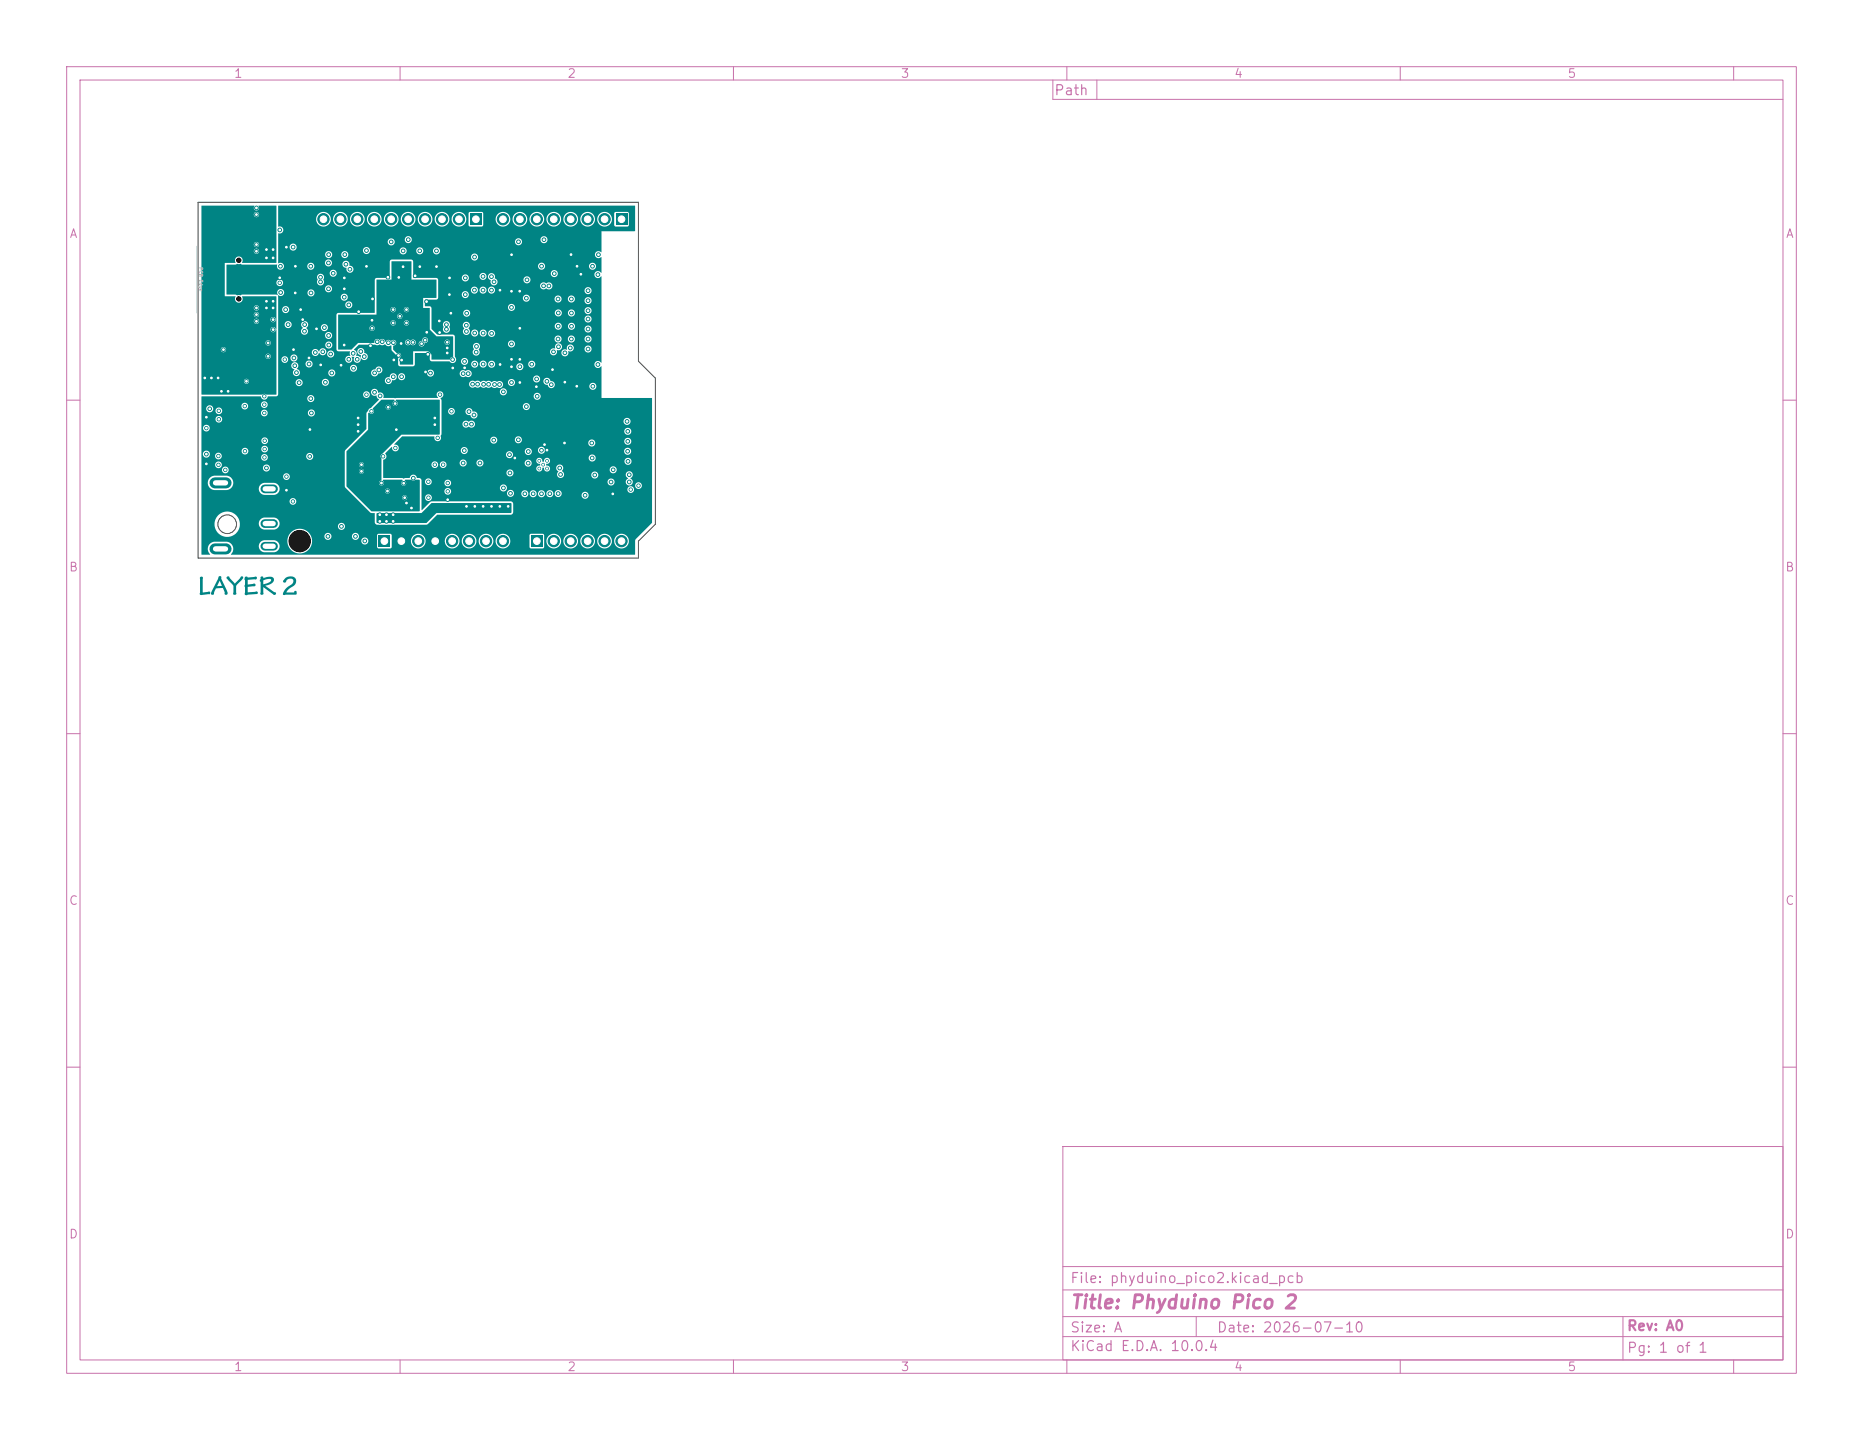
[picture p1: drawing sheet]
<svg xmlns="http://www.w3.org/2000/svg" width="279mm" height="216mm" viewBox="0 0 279 216" stroke-linecap="round" stroke-linejoin="round" font-family="sans-serif">
<defs><g id="words">
<text font-size="2" fill="#c872ab" x="160.4" y="196.7">Title: Phyduino Pico 2</text>
<g font-size="1.5" fill="#c872ab">
<text x="158" y="14.6">Path</text>
<text x="160.4" y="192.7">File: phyduino_pico2.kicad_pcb</text>
<text x="160.4" y="202.9">KiCad E.D.A. 10.0.4</text>
<text x="160.4" y="200.1">Size: A</text>
<text x="182.4" y="200.1">Date: 2026-07-10</text>
<text x="243.9" y="199.9">Rev: A0</text>
<text x="243.9" y="203.2">Pg: 1 of 1</text>
</g>
<g font-size="1.3" fill="#c872ab">
<text x="35" y="12">1</text>
<text x="85" y="12">2</text>
<text x="135" y="12">3</text>
<text x="185" y="12">4</text>
<text x="235" y="12">5</text>
<text x="10.3" y="36">A</text>
<text x="267.7" y="36">A</text>
<text x="10.3" y="86">B</text>
<text x="267.7" y="86">B</text>
<text x="10.3" y="136">C</text>
<text x="267.7" y="136">C</text>
<text x="10.3" y="186">D</text>
<text x="267.7" y="186">D</text>
<text x="35" y="205.9">1</text>
<text x="85" y="205.9">2</text>
<text x="135" y="205.9">3</text>
<text x="185" y="205.9">4</text>
<text x="235" y="205.9">5</text>
</g>
<text font-size=".5" fill="#c2c2c2" x="29.8" y="40" transform="rotate(90 29.8 40)">PCB Edge</text>
</g></defs>
<path d="M0 0h279.4v215.9h-279.4z" fill="#fff" stroke="#fff" stroke-width=".15"/>
<g fill="none" stroke="#c872ab" stroke-width=".15">
<path d="M10 10h259.4v195.9h-259.4zM12 12h255.4v191.9h-255.4zM60 10v2M110 10v2M157.9 12v2.9h109.5M160 10v2M164.5 12v2.9M210 10v2M260 10v2M10 60h2M267.4 60h2M10 110h2"/>
<path d="M267.4 110h2M10 160h2M159.4 171.9h108v32h-108zM267.4 160h2M159.4 197.4h108M159.4 193.4h108M159.4 189.9h108M179.4 197.4v3M243.4 197.4v6.5M60 203.9v2M110 203.9v2M159.4 200.4h108"/>
<path d="M160 203.9v2M210 203.9v2M260 203.9v2"/>
</g>
<g fill="#008484">
<path d="M30 86.5a.24 .24 0 0 1 .3 0 .24 .24 0 0 1 .1 .3v2l.8-.1a.22 .22 0 0 1 .4 .2 .22 .22 0 0 1-.4 .2l-.8 .1a.24 .24 0 0 1-.4 0 .24 .24 0 0 1 0-.3z"/>
<path d="M32.8 86.5a.24 .24 0 0 1 .3-.1 .24 .24 0 0 1 .1 .3l.4 1a1.84 1.84 0 0 1 .5 1.3 .25 .25 0 0 1-.3 .2 .25 .25 0 0 1-.1-.4l-.3-.6h-1l-.2 .5a.4 .4 0 0 1-.5 .5l-.1-.3 .5-1 1.2-.1-.4-.7-.3 .8h-.5z"/>
<path d="M34.1 86.5h.3l.8 1 .8-.8a.29 .29 0 0 1 .1-.3 .29 .29 0 0 1 .4 .1 1.32 1.32 0 0 1-.7 .9l-.4 .5v1a.24 .24 0 0 1-.2 .3 .24 .24 0 0 1-.2-.4v-1l-.7-.7a.51 .51 0 0 1-.3-.6z"/>
<path d="M36.7 86.5l.2-.1 .3 .2 .9-.1a.23 .23 0 0 1 .4 0 .23 .23 0 0 1 0 .3 .23 .23 0 0 1-.3 .1h-1v.7l.8-.1a.22 .22 0 0 1 .3 0 .22 .22 0 0 1 0 .3 .22 .22 0 0 1-.3 .1l-.8 .1v.8l1.1-.1a.21 .21 0 0 1 .3 .1 .21 .21 0 0 1-.1 .3l-1.3 .1a.26 .26 0 0 1-.4 0 .26 .26 0 0 1-.1-.4z"/>
<path d="M39.1 86.5a.21 .21 0 0 1 .3-.1 .21 .21 0 0 1 .1 .3 1.21 1.21 0 0 1 1.6 .1 .95 .95 0 0 1-1 .9l-.3 .1 1.3 1a.22 .22 0 0 1 .3 .2 .22 .22 0 0 1-.2 .2 .22 .22 0 0 1-.2-.1l-1.5-1.1v.8a.23 .23 0 0 1-.2 .4 .23 .23 0 0 1-.2-.4v-1.6l-.1-.2h.5v.6a1.16 1.16 0 0 0 1.2-.7l-.3-.1h-.4a1.17 1.17 0 0 1-1 .2z"/>
<path d="M42.7 86.8a.97 .97 0 0 1 .9-.4 .97 .97 0 0 1 .8 .7 1.26 1.26 0 0 1-1 1.1l-.5 .6h1.2l.1-.2h.1a.32 .32 0 0 1 0 .6h-1.8a1.86 1.86 0 0 1 1.2-1.6 .49 .49 0 0 0 .2-.7 .49 .49 0 0 0-.7-.1l-.2 .2a.29 .29 0 0 1-.2 .3 .29 .29 0 0 1-.4-.2z"/>
<path d="M92.4 32h1.7v1.7h-1.7z"/>
</g>
<g fill="#008484" stroke="#008484" stroke-width=".15">
<circle cx="90.7" cy="32.9" r=".85"/>
<circle cx="88.1" cy="32.9" r=".85"/>
<circle cx="85.6" cy="32.9" r=".85"/>
<circle cx="83" cy="32.9" r=".85"/>
<circle cx="80.5" cy="32.9" r=".85"/>
<circle cx="78" cy="32.9" r=".85"/>
<circle cx="75.4" cy="32.9" r=".85"/>
</g>
<path d="M79.7 80.3h1.7v1.7h-1.7z" fill="#008484"/>
<g fill="#008484" stroke="#008484" stroke-width=".15">
<circle cx="83" cy="81.1" r=".85"/>
<circle cx="85.6" cy="81.1" r=".85"/>
<circle cx="88.1" cy="81.1" r=".85"/>
<circle cx="90.7" cy="81.1" r=".85"/>
<circle cx="93.2" cy="81.1" r=".85"/>
<circle cx="80.9" cy="70.2" r=".2"/>
<circle cx="82" cy="70.2" r=".2"/>
<circle cx="81.5" cy="69.7" r=".2"/>
<circle cx="80.9" cy="69.1" r=".2"/>
<circle cx="82" cy="69.1" r=".2"/>
</g>
<path d="M39.7 73.3h1.3M39.7 78.5h1.3M39.7 81.9h1.3" fill="none" stroke="#008484" stroke-width="1.3"/>
<path d="M32.2 72.4h1.7M32.2 82.3h1.7" fill="none" stroke="#008484" stroke-width="1.7"/>
<path d="M70.5 32h1.7v1.7h-1.7z" fill="#008484"/>
<g fill="#008484" stroke="#008484" stroke-width=".15">
<circle cx="68.8" cy="32.9" r=".85"/>
<circle cx="66.3" cy="32.9" r=".85"/>
<circle cx="63.7" cy="32.9" r=".85"/>
<circle cx="61.2" cy="32.9" r=".85"/>
<circle cx="58.7" cy="32.9" r=".85"/>
<circle cx="56.1" cy="32.9" r=".85"/>
<circle cx="53.6" cy="32.9" r=".85"/>
<circle cx="51" cy="32.9" r=".85"/>
<circle cx="48.5" cy="32.9" r=".85"/>
</g>
<path d="M56.8 80.3h1.7v1.7h-1.7z" fill="#008484"/>
<g fill="#008484" stroke="#008484" stroke-width=".15">
<circle cx="60.2" cy="81.1" r=".85"/>
<circle cx="62.7" cy="81.1" r=".85"/>
<circle cx="65.3" cy="81.1" r=".85"/>
<circle cx="67.8" cy="81.1" r=".85"/>
<circle cx="70.3" cy="81.1" r=".85"/>
<circle cx="72.9" cy="81.1" r=".85"/>
<circle cx="75.4" cy="81.1" r=".85"/>
<circle cx="40" cy="37.4" r=".28"/>
<circle cx="33.2" cy="58.7" r=".27"/>
<circle cx="41" cy="38.7" r=".28"/>
<circle cx="31.7" cy="56.7" r=".25"/>
<circle cx="40" cy="46.2" r=".27"/>
<circle cx="41" cy="45.2" r=".27"/>
<circle cx="32.7" cy="56.7" r=".25"/>
<circle cx="41" cy="46.2" r=".27"/>
<circle cx="40" cy="38.7" r=".28"/>
<circle cx="40" cy="45.2" r=".27"/>
<circle cx="41" cy="37.4" r=".28"/>
<circle cx="30.7" cy="56.7" r=".25"/>
<circle cx="34.2" cy="58.7" r=".27"/>
<circle cx="61.7" cy="76.2" r=".28"/>
<circle cx="61" cy="75.4" r=".28"/>
<circle cx="59.4" cy="64.4" r=".25"/>
<circle cx="65.2" cy="62.7" r=".25"/>
<circle cx="65.2" cy="63.7" r=".25"/>
<circle cx="65.6" cy="65.6" r=".25"/>
<circle cx="78" cy="49.2" r=".28"/>
<circle cx="45.1" cy="46.4" r=".28"/>
<circle cx="30.9" cy="69.6" r=".25"/>
<circle cx="30.9" cy="62.6" r=".25"/>
<circle cx="46.5" cy="64.4" r=".28"/>
<circle cx="64" cy="45.2" r=".27"/>
<circle cx="69.7" cy="55.2" r=".28"/>
<circle cx="42.9" cy="37.1" r=".27"/>
<circle cx="59.1" cy="54" r=".27"/>
<circle cx="87.1" cy="41.1" r=".28"/>
<circle cx="44.3" cy="39.9" r=".27"/>
<circle cx="77.2" cy="68.7" r=".27"/>
<circle cx="53.7" cy="62.7" r=".25"/>
<circle cx="76.7" cy="38.2" r=".27"/>
<circle cx="65.5" cy="40" r=".27"/>
<circle cx="75" cy="43.5" r=".27"/>
<circle cx="91.9" cy="74.1" r=".27"/>
<circle cx="53.7" cy="64.7" r=".25"/>
<circle cx="64.2" cy="53.1" r=".28"/>
<circle cx="51.6" cy="41.7" r=".28"/>
<circle cx="86.5" cy="57.9" r=".28"/>
<circle cx="44" cy="52.4" r=".28"/>
<circle cx="55" cy="39.9" r=".27"/>
<circle cx="81.7" cy="66.7" r=".28"/>
<circle cx="67.6" cy="47" r=".28"/>
<circle cx="76.7" cy="55" r=".28"/>
<circle cx="67.4" cy="44.2" r=".27"/>
<circle cx="82" cy="67.5" r=".27"/>
<circle cx="67.4" cy="41.7" r=".28"/>
<circle cx="55.6" cy="51.8" r=".28"/>
<circle cx="58.2" cy="41.6" r=".28"/>
<circle cx="53.7" cy="63.7" r=".25"/>
<circle cx="84.7" cy="66.4" r=".28"/>
<circle cx="76.7" cy="53.9" r=".27"/>
<circle cx="77.9" cy="43.7" r=".27"/>
<circle cx="41.9" cy="41.7" r=".27"/>
<circle cx="51.6" cy="43.3" r=".27"/>
<circle cx="62.3" cy="41.4" r=".28"/>
<circle cx="78" cy="57.4" r=".28"/>
<circle cx="48.1" cy="54.7" r=".27"/>
<circle cx="53.8" cy="46.7" r=".27"/>
<circle cx="47.5" cy="49.3" r=".27"/>
<circle cx="43" cy="73.5" r=".25"/>
<circle cx="63.8" cy="55.8" r=".28"/>
<circle cx="82.9" cy="55.4" r=".27"/>
<circle cx="86.5" cy="39.9" r=".27"/>
<circle cx="65.9" cy="48.1" r=".27"/>
<circle cx="63" cy="40" r=".27"/>
<circle cx="84.7" cy="57.3" r=".27"/>
<circle cx="67.1" cy="74.9" r=".25"/>
<circle cx="65.9" cy="49.9" r=".27"/>
<circle cx="59.8" cy="53.3" r=".27"/>
<circle cx="55.9" cy="44.8" r=".27"/>
<circle cx="44.3" cy="43.9" r=".27"/>
<circle cx="46.3" cy="53.7" r=".27"/>
<circle cx="78" cy="53.9" r=".28"/>
<circle cx="67.9" cy="55.2" r=".27"/>
<circle cx="80.4" cy="58" r=".27"/>
<circle cx="51.1" cy="54.8" r=".27"/>
<circle cx="75" cy="54.7" r=".27"/>
<circle cx="45.4" cy="47.9" r=".28"/>
<circle cx="85.6" cy="38.2" r=".27"/>
<circle cx="76.7" cy="43.7" r=".28"/>
<circle cx="50" cy="41" r=".27"/>
<circle cx="76.7" cy="57.4" r=".27"/>
<circle cx="88.2" cy="45.1" r=".27"/>
<circle cx="54.2" cy="70.7" r=".27"/>
<circle cx="58.1" cy="73.6" r=".28"/>
<circle cx="52.3" cy="45.7" r=".27"/>
<circle cx="92" cy="70.4" r=".28"/>
<circle cx="57.4" cy="68.4" r=".25"/>
<circle cx="43.2" cy="48.7" r=".28"/>
<circle cx="83.7" cy="74" r=".27"/>
<circle cx="69.7" cy="54.2" r=".27"/>
<circle cx="44.1" cy="53.7" r=".27"/>
<circle cx="66.5" cy="69.7" r=".25"/>
<circle cx="38.5" cy="36.7" r=".27"/>
<circle cx="58.2" cy="61.1" r=".27"/>
<circle cx="59" cy="46.4" r=".28"/>
<circle cx="88.2" cy="52.3" r=".27"/>
<circle cx="83.7" cy="44.8" r=".27"/>
<circle cx="59" cy="48.4" r=".28"/>
<circle cx="83.7" cy="50.8" r=".28"/>
<circle cx="49.2" cy="80.4" r=".28"/>
<circle cx="60.2" cy="56.5" r=".27"/>
<circle cx="65.5" cy="37.6" r=".27"/>
<circle cx="79" cy="42" r=".28"/>
<circle cx="94" cy="63.2" r=".28"/>
<circle cx="49.3" cy="51.7" r=".27"/>
<circle cx="61" cy="48.4" r=".28"/>
<circle cx="94.2" cy="64.7" r=".27"/>
<circle cx="63" cy="37.6" r=".28"/>
<circle cx="78.9" cy="44.7" r=".27"/>
<circle cx="39.7" cy="67.3" r=".25"/>
<circle cx="41" cy="49.4" r=".27"/>
<circle cx="67.7" cy="61.7" r=".25"/>
<circle cx="78.7" cy="74" r=".27"/>
<circle cx="53.3" cy="80.4" r=".28"/>
<circle cx="60" cy="47.4" r=".28"/>
<circle cx="61" cy="46.4" r=".28"/>
<circle cx="89.8" cy="38.2" r=".27"/>
<circle cx="69.6" cy="67.6" r=".28"/>
<circle cx="94.2" cy="66.2" r=".27"/>
<circle cx="33.5" cy="52.4" r=".28"/>
<circle cx="42.7" cy="53.9" r=".25"/>
<circle cx="69.8" cy="41.7" r=".28"/>
<circle cx="47.3" cy="52.9" r=".28"/>
<circle cx="38.5" cy="46.2" r=".27"/>
<circle cx="39.7" cy="68.6" r=".25"/>
<circle cx="87.8" cy="74.3" r=".27"/>
<circle cx="39.6" cy="61.9" r=".25"/>
<circle cx="60.7" cy="74.6" r=".27"/>
<circle cx="36.7" cy="67.6" r=".25"/>
<circle cx="46.6" cy="43.9" r=".27"/>
<circle cx="94.2" cy="69.2" r=".28"/>
<circle cx="80" cy="74" r=".28"/>
<circle cx="76.4" cy="68.2" r=".28"/>
<circle cx="67.9" cy="53.9" r=".28"/>
<circle cx="38.5" cy="37.7" r=".27"/>
<circle cx="55" cy="59.2" r=".25"/>
<circle cx="49.3" cy="38.2" r=".27"/>
<circle cx="89.7" cy="41.2" r=".27"/>
<circle cx="88.2" cy="49.3" r=".27"/>
<circle cx="94.1" cy="67.7" r=".28"/>
<circle cx="55.7" cy="61.7" r=".25"/>
<circle cx="65.2" cy="69.7" r=".25"/>
<circle cx="88.2" cy="46.6" r=".28"/>
<circle cx="88.9" cy="57.9" r=".27"/>
<circle cx="66" cy="59.2" r=".25"/>
<circle cx="67.1" cy="51.3" r=".28"/>
<circle cx="42.1" cy="43.9" r=".28"/>
<circle cx="88.9" cy="39.9" r=".27"/>
<circle cx="67.1" cy="73.7" r=".25"/>
<circle cx="43" cy="71.5" r=".25"/>
<circle cx="39.6" cy="59.4" r=".25"/>
<circle cx="82.5" cy="74" r=".27"/>
<circle cx="54.2" cy="69.7" r=".27"/>
<circle cx="54.7" cy="81.1" r=".27"/>
<circle cx="88.2" cy="47.8" r=".28"/>
<circle cx="80.6" cy="59.4" r=".27"/>
<circle cx="76.5" cy="70.9" r=".27"/>
<circle cx="59" cy="56.5" r=".27"/>
<circle cx="78" cy="55" r=".28"/>
<circle cx="70" cy="47" r=".28"/>
<circle cx="38.5" cy="32.2" r=".27"/>
<circle cx="55" cy="37.6" r=".27"/>
<circle cx="80.5" cy="56.8" r=".28"/>
<circle cx="38.5" cy="48.2" r=".27"/>
<circle cx="88.2" cy="43.6" r=".27"/>
<circle cx="42.1" cy="39.9" r=".27"/>
<circle cx="71.2" cy="38.5" r=".27"/>
<circle cx="37" cy="57.2" r=".25"/>
<circle cx="88.2" cy="50.8" r=".28"/>
<circle cx="83.7" cy="46.9" r=".27"/>
<circle cx="60.5" cy="72.5" r=".27"/>
<circle cx="89.7" cy="54.7" r=".27"/>
<circle cx="49.3" cy="50.3" r=".27"/>
<circle cx="46.4" cy="68.4" r=".27"/>
<circle cx="48.7" cy="49.1" r=".28"/>
<circle cx="85.7" cy="50.8" r=".28"/>
<circle cx="36.7" cy="60.9" r=".25"/>
<circle cx="64.6" cy="55.9" r=".27"/>
<circle cx="85.7" cy="44.8" r=".27"/>
<circle cx="49.8" cy="55.9" r=".27"/>
<circle cx="76.7" cy="46.1" r=".27"/>
<circle cx="38.5" cy="47.2" r=".27"/>
<circle cx="81.2" cy="39.9" r=".28"/>
<circle cx="88.8" cy="68.7" r=".27"/>
<circle cx="75.5" cy="73.2" r=".27"/>
<circle cx="81.2" cy="74" r=".27"/>
<circle cx="41" cy="47.9" r=".27"/>
<circle cx="60.5" cy="37.6" r=".27"/>
<circle cx="46.6" cy="39.9" r=".27"/>
<circle cx="40" cy="70.2" r=".28"/>
<circle cx="71.2" cy="49.9" r=".27"/>
<circle cx="88.8" cy="66.4" r=".27"/>
<circle cx="39.7" cy="66.1" r=".25"/>
<circle cx="31.4" cy="61.3" r=".27"/>
<circle cx="69.8" cy="44.2" r=".27"/>
<circle cx="49.3" cy="43.3" r=".27"/>
<circle cx="38.5" cy="31.2" r=".27"/>
<circle cx="44" cy="37" r=".28"/>
<circle cx="83.7" cy="48.9" r=".27"/>
<circle cx="31" cy="68.1" r=".28"/>
<circle cx="85.7" cy="48.9" r=".27"/>
<circle cx="79.8" cy="54.6" r=".27"/>
<circle cx="64.2" cy="72.2" r=".25"/>
<circle cx="51.6" cy="44.6" r=".28"/>
<circle cx="42.8" cy="46.4" r=".27"/>
<circle cx="39.6" cy="60.7" r=".25"/>
<circle cx="91.6" cy="72.3" r=".27"/>
<circle cx="41.9" cy="42.4" r=".25"/>
<circle cx="85.7" cy="46.9" r=".27"/>
<circle cx="67.1" cy="72.4" r=".25"/>
<circle cx="81.6" cy="35.9" r=".28"/>
<circle cx="77.8" cy="36.2" r=".27"/>
<circle cx="67" cy="49.4" r=".28"/>
<circle cx="48.1" cy="41.6" r=".27"/>
<circle cx="73.7" cy="41.5" r=".28"/>
<circle cx="73.7" cy="50" r=".28"/>
<circle cx="72.5" cy="49.9" r=".28"/>
<circle cx="72.4" cy="41.4" r=".27"/>
<circle cx="71.1" cy="43.5" r=".28"/>
<circle cx="71.2" cy="54.6" r=".27"/>
<circle cx="69.9" cy="48.8" r=".28"/>
<circle cx="72.4" cy="43.5" r=".28"/>
<circle cx="71.4" cy="52.8" r=".27"/>
<circle cx="72.5" cy="54.6" r=".27"/>
<circle cx="73.7" cy="43.5" r=".28"/>
<circle cx="71.5" cy="51.9" r=".27"/>
<circle cx="69.9" cy="49.7" r=".27"/>
<circle cx="73.7" cy="54.6" r=".28"/>
<circle cx="42" cy="34.5" r=".28"/>
<circle cx="51.2" cy="78.9" r=".28"/>
<circle cx="76.6" cy="74" r=".27"/>
<circle cx="78.9" cy="61" r=".27"/>
<circle cx="40.2" cy="51.4" r=".28"/>
<circle cx="58.3" cy="57.1" r=".28"/>
<circle cx="46.4" cy="54.6" r=".27"/>
<circle cx="32.8" cy="61.6" r=".25"/>
<circle cx="44.2" cy="54.8" r=".28"/>
<circle cx="44.5" cy="55.9" r=".27"/>
<circle cx="32.8" cy="62.9" r=".25"/>
<circle cx="44.9" cy="57.4" r=".28"/>
<circle cx="32.8" cy="68.4" r=".25"/>
<circle cx="32.8" cy="69.7" r=".25"/>
<circle cx="46.6" cy="59.8" r=".27"/>
<circle cx="43.9" cy="75.2" r=".25"/>
<circle cx="46.7" cy="61.9" r=".27"/>
<circle cx="48.8" cy="57.3" r=".27"/>
<circle cx="64.3" cy="74.6" r=".25"/>
<circle cx="57" cy="59.4" r=".28"/>
<circle cx="95.8" cy="72.8" r=".25"/>
<circle cx="49.6" cy="53.1" r=".27"/>
<circle cx="45.7" cy="48.7" r=".28"/>
<circle cx="56.8" cy="55.5" r=".27"/>
<circle cx="48.4" cy="52.7" r=".27"/>
<circle cx="56.2" cy="55.9" r=".28"/>
<circle cx="94.6" cy="73.4" r=".25"/>
<circle cx="45.7" cy="49.7" r=".27"/>
<circle cx="56.2" cy="58.8" r=".27"/>
<circle cx="76.7" cy="51.6" r=".27"/>
<circle cx="82.7" cy="57.7" r=".27"/>
<circle cx="51.6" cy="51.7" r=".27"/>
<circle cx="55.8" cy="48" r=".28"/>
<circle cx="67.1" cy="52.9" r=".28"/>
<circle cx="67.1" cy="52.2" r=".28"/>
<circle cx="60.2" cy="51.5" r=".27"/>
<circle cx="59.8" cy="41.6" r=".28"/>
<circle cx="60.2" cy="54" r=".28"/>
<circle cx="60.4" cy="40" r=".28"/>
<circle cx="64" cy="49.8" r=".27"/>
<circle cx="69.5" cy="56" r=".27"/>
<circle cx="63.8" cy="51" r=".27"/>
<circle cx="63.2" cy="51.5" r=".27"/>
<circle cx="70.2" cy="56" r=".27"/>
<circle cx="70.9" cy="57.6" r=".27"/>
<circle cx="61.9" cy="51.3" r=".28"/>
<circle cx="61.2" cy="51.3" r=".28"/>
<circle cx="71.6" cy="57.6" r=".27"/>
<circle cx="72.5" cy="57.6" r=".27"/>
<circle cx="59" cy="51.4" r=".27"/>
<circle cx="73.3" cy="57.6" r=".27"/>
<circle cx="58.2" cy="51.4" r=".27"/>
<circle cx="74.2" cy="57.7" r=".27"/>
<circle cx="57.3" cy="51.2" r=".27"/>
<circle cx="56.6" cy="51.2" r=".27"/>
<circle cx="74.9" cy="57.7" r=".27"/>
<circle cx="61.2" cy="35.9" r=".27"/>
<circle cx="58.7" cy="36.3" r=".27"/>
<circle cx="52.5" cy="40.4" r=".28"/>
<circle cx="84.7" cy="52.9" r=".27"/>
<circle cx="85.5" cy="52.2" r=".27"/>
<circle cx="51.9" cy="39.6" r=".27"/>
<circle cx="40.2" cy="53.4" r=".28"/>
<circle cx="82" cy="57.2" r=".27"/>
<circle cx="55.8" cy="49.2" r=".28"/>
<circle cx="83.8" cy="52" r=".28"/>
<circle cx="52.3" cy="53.9" r=".27"/>
<circle cx="83" cy="52.7" r=".28"/>
<circle cx="53" cy="53" r=".27"/>
<circle cx="82.3" cy="42.9" r=".27"/>
<circle cx="53.6" cy="53.9" r=".27"/>
<circle cx="54.1" cy="52.7" r=".27"/>
<circle cx="81.5" cy="42.9" r=".28"/>
<circle cx="54.6" cy="53.5" r=".27"/>
<circle cx="75.5" cy="58.8" r=".27"/>
<circle cx="53" cy="55.2" r=".27"/>
<circle cx="59.3" cy="67.2" r=".25"/>
<circle cx="59.3" cy="60.5" r=".28"/>
<circle cx="72" cy="69.4" r=".28"/>
<circle cx="74" cy="66" r=".28"/>
<circle cx="77.7" cy="65.9" r=".27"/>
<circle cx="81.2" cy="67.5" r=".27"/>
<circle cx="79.2" cy="67.7" r=".28"/>
<circle cx="71.1" cy="62.2" r=".27"/>
<circle cx="70.7" cy="63.6" r=".28"/>
<circle cx="69.9" cy="63.6" r=".28"/>
<circle cx="79.2" cy="69.4" r=".27"/>
<circle cx="70.3" cy="61.7" r=".27"/>
<circle cx="67" cy="48.7" r=".28"/>
<circle cx="48.1" cy="42.3" r=".27"/>
<circle cx="83.1" cy="41" r=".27"/>
<circle cx="74.1" cy="42.3" r=".28"/>
<circle cx="69.5" cy="69.4" r=".28"/>
<circle cx="62" cy="71.7" r=".27"/>
<circle cx="57.2" cy="72.4" r=".28"/>
<circle cx="49.3" cy="39.4" r=".27"/>
<circle cx="89.2" cy="71.2" r=".28"/>
<circle cx="51.7" cy="38.2" r=".27"/>
<circle cx="59" cy="78.2" r=".28"/>
<circle cx="71.2" cy="75.9" r=".27"/>
<circle cx="72.5" cy="75.9" r=".27"/>
<circle cx="59" cy="77.2" r=".28"/>
<circle cx="73.7" cy="75.9" r=".27"/>
<circle cx="75" cy="75.9" r=".28"/>
<circle cx="58" cy="78.2" r=".28"/>
<circle cx="70" cy="75.9" r=".27"/>
<circle cx="58" cy="77.2" r=".28"/>
<circle cx="33.8" cy="70.5" r=".25"/>
<circle cx="57" cy="77.2" r=".28"/>
<circle cx="76.2" cy="75.9" r=".27"/>
<circle cx="57" cy="78.2" r=".28"/>
<circle cx="30.9" cy="64.2" r=".25"/>
<circle cx="84.1" cy="71.1" r=".27"/>
<circle cx="94.4" cy="72.3" r=".27"/>
<circle cx="94.4" cy="71.2" r=".27"/>
<circle cx="83.9" cy="70.2" r=".28"/>
</g>
<g fill="#008484">
<path d="M50.7 47.2h5.8v-.8h2.1a.4 .4 0 0 0 .4 .4 .4 .4 0 0 0 .4-.4h1.2v.1a.4 .4 0 0 0 .6 .3 .4 .4 0 0 0 0-.7 .4 .4 0 0 0-.6 .3h-1.2l-.1-.1a.4 .4 0 0 0-.4-.3 .4 .4 0 0 0-.3 .4h-2.1v-4.5h2.2v-2.7h3v2.7h3.7v2.8h-1.9v1.5h.9l.1 3.2 1 1h2.4v3.1a.42 .42 0 0 0-.4 .4h-2.7l-.1-.7-.5-.5h-2.2l-.1 2h-1.9v-1.1a.42 .42 0 0 0 .1-.5 .42 .42 0 0 0-.6-.1l-.5-.6v-.6a.44 .44 0 0 0 .4-.5h1.4l.1 .4a.53 .53 0 0 0 .7-.1 .43 .43 0 0 0 .7-.1h.5v.1a.46 .46 0 0 0 .5 .4 .46 .46 0 0 0 .4-.6l.4-.1h2.6a.4 .4 0 0 0 .5 .4 .4 .4 0 0 0 .2-.7 .4 .4 0 0 0-.7 .2v.1h-2.6a.45 .45 0 0 0-.3-.7 .45 .45 0 0 0-.5 .5l-.3 .1-.2 .3h-.5a.46 .46 0 0 0-.2-.6 .46 .46 0 0 0-.6 .2 .43 .43 0 0 0-.4-.2 .43 .43 0 0 0-.3 .4l-1.4-.1a.48 .48 0 0 0-.8-.1 .48 .48 0 0 0-.8 .2 .49 .49 0 0 0-.3-.5 .49 .49 0 0 0-.6 .2 .46 .46 0 0 0-.6-.1 .46 .46 0 0 0-.2 .5h-2.4l-1 1h-2v-3.2h4.7v.1a.4 .4 0 0 0 .6 .2 .4 .4 0 0 0 0-.6 .4 .4 0 0 0-.6 .3h-4.7v-.8h7.9v.1a.4 .4 0 0 0 .4 .3 .4 .4 0 0 0 .4-.4h1.2v.1a.4 .4 0 0 0 .6 .3 .4 .4 0 0 0 0-.7 .4 .4 0 0 0-.6 .3l-1.3-.1a.4 .4 0 0 0-.4-.3 .4 .4 0 0 0-.3 .4h-7.9v-1h8.9v.1a.4 .4 0 0 0 .6 .3 .4 .4 0 0 0 0-.7 .4 .4 0 0 0-.6 .3h-8.9z"/>
<path d="M57.2 60l1.8-.1 .2 .2a.4 .4 0 0 0-.4 .4 .4 .4 0 0 0 .5 .3 .4 .4 0 0 0 .3-.4l-.2-.3v-.2h6.5v5.2l-5.7 .1-2.9 2.9a.43 .43 0 0 0-.1 .7v3.2a.4 .4 0 0 0-.4 .5 .4 .4 0 0 0 .6 .2 .4 .4 0 0 0 0-.6l.1-.2h2.8a.22 .22 0 0 1 .1 .2 .22 .22 0 0 1-.2 .2 .38 .38 0 0 0 .2 .5 .38 .38 0 0 0 .5-.2 .38 .38 0 0 0-.2-.5l.1-.2h.8l.3 .2 .4-.2 .6 .1v4.7h-7.1l-2.2-2.1h6.7a.38 .38 0 0 0 .5 .4 .38 .38 0 0 0 .2-.6 .38 .38 0 0 0-.7 .1v.1h-6.7l-1-1h5.1a.38 .38 0 0 0 .5 .4 .38 .38 0 0 0 .2-.6 .38 .38 0 0 0-.6 .1l-.1 .1h-5.1l-.6-.7v-2.3h1.8a.38 .38 0 0 0 .5 .4 .38 .38 0 0 0 .2-.6 .38 .38 0 0 0-.6 .1l-.1 .1h-1.8v-1h1.8a.38 .38 0 0 0 .5 .4 .38 .38 0 0 0 .2-.6 .38 .38 0 0 0-.6 .1l-.1 .1h-1.8v-1.9l3.2-3.3v-2.4a.28 .28 0 0 1 .5 0 .4 .4 0 0 0 .4-.2 .4 .4 0 0 0-.2-.5l.2-.3h1.7a.38 .38 0 0 0 .5 .4 .38 .38 0 0 0 .2-.6 .38 .38 0 0 0-.6 .1l-.1 .1h-1.7z"/>
<path d="M41.7 30.8h53.5v3.8l-5 .1v3.1a.57 .57 0 0 0-.7 0 .57 .57 0 0 0-.2 .7l.4 .2 .5-.1v2.3a.74 .74 0 0 0-.9-.1 .56 .56 0 0 0 .1 .8 .56 .56 0 0 0 .8-.2v13a.54 .54 0 0 0-.9-.2 .54 .54 0 0 0 0 .9 .54 .54 0 0 0 .9-.2v4.8h7.6v18.7l-2.5 2.5-.1 2.3h-60.5v-.2a1.08 1.08 0 0 0 .2-1.2h3.9v.2a.91 .91 0 0 0 .8 .8h1.7a.9 .9 0 0 0 .6-.9 .9 .9 0 0 0-.7-.9h1.9v.3a1.85 1.85 0 0 0 2 1.7 1.85 1.85 0 0 0 1.7-2h7.4v.2a.53 .53 0 0 0 .8 .4 .53 .53 0 0 0 0-.9 .53 .53 0 0 0-.8 .3h-7.4l-.2-.6h2.1a.53 .53 0 0 0 .5 .6 .53 .53 0 0 0 .5-.6h3.1v.1a.53 .53 0 0 0 .6 .4 .53 .53 0 0 0 .4-.6h2.7v1.7l.3 .2h1.8l.2-.2v-1h2.8v.2a1.1 1.1 0 0 0 1.2 1 1.1 1.1 0 0 0 1-1.2h2.9v.2a1.1 1.1 0 0 0 1.2 1 1.1 1.1 0 0 0 1-1.2h.3v.2a1.1 1.1 0 0 0 1.2 1 1.1 1.1 0 0 0 1.1-1.2h.3v.2a1.1 1.1 0 0 0 1.2 1 1.1 1.1 0 0 0 1-1.2h.3v.2a1.1 1.1 0 0 0 1.7 .9 1.1 1.1 0 0 0 .1-1.8h3.3v1.7l.2 .2h1.9l.1-.2v-1h.3v.2a1.1 1.1 0 0 0 1.2 1 1.1 1.1 0 0 0 1.1-1.2h.3v.2a1.1 1.1 0 0 0 1.2 1 1.1 1.1 0 0 0 1-1.2h.3v.2a1.1 1.1 0 0 0 1.2 1 1.1 1.1 0 0 0 1-1.2h.4v.2a1.1 1.1 0 0 0 1.2 1 1.1 1.1 0 0 0 1-1.2h.3v.2a1.1 1.1 0 0 0 1.7 .9 1.1 1.1 0 0 0 0-1.9 1.1 1.1 0 0 0-1.7 .8h-.3l-.1-.1a1.1 1.1 0 0 0-1.1-.9 1.1 1.1 0 0 0-1 1h-.4v-.1a1.1 1.1 0 0 0-1.2-.9 1.1 1.1 0 0 0-1 1h-.3v-.1a1.1 1.1 0 0 0-1.2-.9 1.1 1.1 0 0 0-1 1h-.3l-.1-.1a1.1 1.1 0 0 0-1.1-.9 1.1 1.1 0 0 0-1.1 1h-.3v-.8l-.2-.2h-1.8l-.2 .3h-3.3a1.1 1.1 0 0 0-1.8 .7h-.3v-.1a1.1 1.1 0 0 0-1.2-.9 1.1 1.1 0 0 0-1 1h-.3l-.1-.1a1.1 1.1 0 0 0-1.1-.9 1.1 1.1 0 0 0-1.1 1h-.3v-.1a1.1 1.1 0 0 0-1.2-.9 1.1 1.1 0 0 0-1 1h-2.9v-.1a1.1 1.1 0 0 0-1.2-.9 1.1 1.1 0 0 0-1 1h-2.8l-.1-.8-.2-.2h-1.7l-.3 .3h-2.7a.53 .53 0 0 0-.5-.4 .53 .53 0 0 0-.5 .5l-3.1-.1a.53 .53 0 0 0-.6-.4 .53 .53 0 0 0-.4 .5l-2.1-.1a1.85 1.85 0 0 0-2-1 1.85 1.85 0 0 0-1.5 1.7h-3.5l-.5 .2-.3 .6h-3.9l-.3-.3-.4-.3h-2a1.11 1.11 0 0 0-1 .8 1.11 1.11 0 0 0 .3 1.1h-1.3v-4.6h2a1.9 1.9 0 0 0 1.9 2 1.9 1.9 0 0 0 1.9-2.1h2.8v.2a.91 .91 0 0 0 .8 .8h1.7l.3-.2 .3-.3h8.8a.53 .53 0 0 0 .7 .5 .53 .53 0 0 0 .2-.8 .53 .53 0 0 0-.9 .1v.2h-8.8a.91 .91 0 0 0-.8-1.3h-1.6l-.5 .3-.2 .5h-2.8l-.1-.2a1.9 1.9 0 0 0-2-1.5 1.9 1.9 0 0 0-1.7 1.8h-2v-3.4h13.2v.1a.5 .5 0 0 0 .8 .4 .5 .5 0 0 0 0-.8 .5 .5 0 0 0-.8 .3h-13.2v-2.8h1l.1 .7a1.07 1.07 0 0 0 .9 .5h1.8l.6-.3h4.2l.1 .5 .4 .4 .3 .1h1.5a.91 .91 0 0 0 .8-.9 .91 .91 0 0 0-.8-.9h-1.6l-.5 .3-.2 .5h-4.2l.1-.1a1.08 1.08 0 0 0-.4-1.7h8.2v.1a.5 .5 0 0 0 .7 .4 .5 .5 0 0 0 0-.9 .5 .5 0 0 0-.7 .4l-10.3-.1-.5 .2-.3 .2-.2 .6h-1v-1.9h3.1a.5 .5 0 0 0 .7 .5 .5 .5 0 0 0 .1-.8h5.3l.2 .5a.53 .53 0 0 0 .8-.2 .53 .53 0 0 0-.3-.7 .53 .53 0 0 0-.7 .4h-5.3l-.4-.1-.2 .1-.2 .3h-3.1v-.8h2.1a.5 .5 0 0 0 .6 .6 .5 .5 0 0 0 .2-.8 .5 .5 0 0 0-.8 .1v.1h-2.1v-1.6h.2a.53 .53 0 0 0 .4 .6 .53 .53 0 0 0 .6-.3h.9v.3a.5 .5 0 0 0 .5 .3 .5 .5 0 0 0 .4-.4h6v.3a.5 .5 0 0 0 .7 .2 .5 .5 0 0 0 .2-.6h5.8v.1a.53 .53 0 0 0 .8 .4 .53 .53 0 0 0 0-.9 .53 .53 0 0 0-.8 .4l-5.8-.1a.5 .5 0 0 0-.6-.2 .5 .5 0 0 0-.3 .4h-6a.5 .5 0 0 0-.4-.6 .5 .5 0 0 0-.5 .4h-.9v-.4l-.3-.3h5.1a.5 .5 0 0 0 .7 .5 .5 .5 0 0 0 .2-.8h2.1v.1a.51 .51 0 0 0 .8 .3h11.7v5.3l3.8 3.8 .7 .1v1.5l.3 .3h7.5l1.6-1.5h11l.2-.1 .2-.3v-1.3l-.2-.3h-.2h-11.8l-.3 .1-1.2 1.2-.1-2h.6a.51 .51 0 0 0 .6 .6 .51 .51 0 0 0 .2-.8 .51 .51 0 0 0-.8 .1v.1h-.6v-.9h3.4a.5 .5 0 0 0 .4 .5 .5 .5 0 0 0 .6-.2h8.4v.1a.53 .53 0 0 0 .6 .5 .53 .53 0 0 0 .5-.5h1.1v.1a.53 .53 0 0 0 .6 .5 .53 .53 0 0 0 .4-.6h.2v.1a.53 .53 0 0 0 .6 .5 .53 .53 0 0 0 .5-.6h.2v.1a.53 .53 0 0 0 .6 .5 .53 .53 0 0 0 .4-.6h.2v.1a.53 .53 0 0 0 .6 .4 .53 .53 0 0 0 .5-.6h.2v.2a.53 .53 0 0 0 .4 .4 .53 .53 0 0 0 .6-.3h3v.1a.53 .53 0 0 0 .8 .4 .53 .53 0 0 0 0-.9 .53 .53 0 0 0-.8 .4h-3a.53 .53 0 0 0-.4-.7 .53 .53 0 0 0-.6 .4h-.2l-.1-.1a.53 .53 0 0 0-.5-.3 .53 .53 0 0 0-.5 .5l-.2-.1a.53 .53 0 0 0-.5-.4 .53 .53 0 0 0-.5 .5l-.2-.1a.53 .53 0 0 0-.6-.4 .53 .53 0 0 0-.5 .5l-.2-.1a.53 .53 0 0 0-.5-.4 .53 .53 0 0 0-.5 .5h-1.1a.53 .53 0 0 0-.5-.6 .53 .53 0 0 0-.6 .5h-8.4a.5 .5 0 0 0-.3-.7 .5 .5 0 0 0-.7 .4h-3.4v-.5h11.8v.1a.53 .53 0 0 0 .4 .5 .53 .53 0 0 0 .6-.4h18.1v.2a.5 .5 0 0 0 .8 .3 .5 .5 0 0 0 0-.8 .5 .5 0 0 0-.8 .3h-18.1a.53 .53 0 0 0-.4-.7 .53 .53 0 0 0-.6 .5h-11.8v-.9h.5v.1a.5 .5 0 0 0 .5 .4 .5 .5 0 0 0 .5-.3h1.9v.1a.5 .5 0 0 0 .7 .4 .5 .5 0 0 0 .3-.7h23.5v.1a.53 .53 0 0 0 .8 .4 .53 .53 0 0 0 0-.9 .53 .53 0 0 0-.8 .4l-23.5-.1a.5 .5 0 0 0-.6-.2 .5 .5 0 0 0-.4 .5l-1.9-.1a.5 .5 0 0 0-.4-.6 .5 .5 0 0 0-.6 .5h-.5l-.1-.5h-.6a.56 .56 0 0 0-.5-.5 .56 .56 0 0 0-.6 .5l-.9 .1-.2-.1h-2.8v-.9h18.5v.2a.53 .53 0 0 0 .8 .4 .53 .53 0 0 0 0-.9 .53 .53 0 0 0-.8 .3h-18.5v-1.2h7.2v.1a.5 .5 0 0 0 .6 .5 .5 .5 0 0 0 .4-.6h.3v.1a.5 .5 0 0 0 .7 .4 .5 .5 0 0 0 .1-.7h2.1l.2 .4a.53 .53 0 0 0 .6 .1 .53 .53 0 0 0 .3-.5h1.5l.1 .4a.52 .52 0 0 0 .6 .1 .52 .52 0 0 0 .3-.5h6.2v.1a.53 .53 0 0 0 .8 .4 .53 .53 0 0 0 0-.9h.9l.1 .4 .5 .2v.2a.48 .48 0 0 0-.6 .4 .48 .48 0 0 0 .6 .5 .48 .48 0 0 0 .4-.6h.2a.46 .46 0 0 0 .4 .6 .46 .46 0 0 0 .5-.6h.9l.1 .3 .2 .3a.54 .54 0 0 0 .1 .9 .54 .54 0 0 0 .8-.4h4.1v.1a.53 .53 0 0 0 .6 .4 .53 .53 0 0 0 .4-.6h4.1l.1 .3 .3 .4a.53 .53 0 0 0-.3 .7 .53 .53 0 0 0 .7 .2h.7v.2a.51 .51 0 0 0 .7 .3 .51 .51 0 0 0 0-.8 .51 .51 0 0 0-.7 .3h-.7a.53 .53 0 0 0 .3-.5 .53 .53 0 0 0-.3-.4v-.1a.53 .53 0 0 0 .1-.9 .53 .53 0 0 0-.9 .3h-4.1v-.1a.53 .53 0 0 0-.6-.3 .53 .53 0 0 0-.4 .5h-4.1l-.1-.4-.2-.2 .1-.2h7v.1a.53 .53 0 0 0 .8 .4 .53 .53 0 0 0 0-.9 .53 .53 0 0 0-.8 .4h-7l.1-.1a.53 .53 0 0 0-.5-.7 .53 .53 0 0 0-.6 .5h-.9l-.2-.2-.4-.1v-.3a.47 .47 0 0 0 .6-.4 .47 .47 0 0 0-.5-.5 .47 .47 0 0 0-.4 .6h-.3a.46 .46 0 0 0-.3-.6 .46 .46 0 0 0-.6 .4h-.9l-.4-.1-.3 .2-.1 .3h-6.2a.53 .53 0 0 0-.5-.5 .53 .53 0 0 0-.5 .5l-1.5-.1a.53 .53 0 0 0-.6-.4 .53 .53 0 0 0-.5 .5h-2.1l-.4-.2-.2 .1-.2 .3h-.3v-.1a.5 .5 0 0 0-.5-.3 .5 .5 0 0 0-.5 .4h-7.2v-.6a.54 .54 0 0 0 .3-.9h18.1v.3a.53 .53 0 0 0 .8 .2h11.6v.1a.53 .53 0 0 0 .8 .4h4.6v.1a.53 .53 0 0 0 .8 .4 .53 .53 0 0 0 0-.9 .53 .53 0 0 0-.8 .4h-4.6a.53 .53 0 0 0 0-.9 .53 .53 0 0 0-.8 .4h-11.6a.53 .53 0 0 0 0-.9 .53 .53 0 0 0-.8 .4h-18.1v-.1l1-1a.54 .54 0 0 0 .2 .6 .54 .54 0 0 0 .7-.1h9.4l.1 .3 .2 .2a.54 .54 0 0 0 .8-.4h8.5v.2a.53 .53 0 0 0 .7 .4 .53 .53 0 0 0 .3-.8h1v.2a.53 .53 0 0 0 .5 .4 .53 .53 0 0 0 .5-.4h11.9v.1a.53 .53 0 0 0 .8 .4 .53 .53 0 0 0 0-.9 .53 .53 0 0 0-.8 .4h-11.9a.53 .53 0 0 0-.4-.6 .53 .53 0 0 0-.6 .4h-1a.53 .53 0 0 0-.6-.2 .53 .53 0 0 0-.4 .4h-8.5a.53 .53 0 0 0-.5-.6 .53 .53 0 0 0-.6 .5h-9.4a.54 .54 0 0 0 0-.6 .54 .54 0 0 0-.6-.3l1.2-1.2h4.9a.52 .52 0 0 0 .2 .7 .52 .52 0 0 0 .7-.2h7.4v.2a.53 .53 0 0 0 .6 .4 .53 .53 0 0 0 .5-.6h2.6v.1a.53 .53 0 0 0 .9 .4h10.1v.1a.53 .53 0 0 0 .8 .4 .53 .53 0 0 0 .2-.8h4.4v.1a.53 .53 0 0 0 .8 .4 .53 .53 0 0 0 0-.9 .53 .53 0 0 0-.8 .4h-4.4a.53 .53 0 0 0-.6-.2 .53 .53 0 0 0-.4 .5h-10.1l.1-.1a.53 .53 0 0 0-.3-.8 .53 .53 0 0 0-.7 .4l-2.7-.1a.53 .53 0 0 0-.5-.3 .53 .53 0 0 0-.5 .4h-7.4v-.2v-.3l.1-.3v-.5h27.4v.1a.53 .53 0 0 0 .8 .4 .53 .53 0 0 0 0-.9 .53 .53 0 0 0-.8 .4h-27.4v-1.1h3.2v.2a.56 .56 0 0 0 .3 .4 .56 .56 0 0 0 .6-.1 .53 .53 0 0 0 .8-.1 .53 .53 0 0 0-.2-.8h22.6v.1a.53 .53 0 0 0 .8 .4 .53 .53 0 0 0 0-.9 .53 .53 0 0 0-.8 .4h-22.9l-.3 .1a.59 .59 0 0 0-.9 .2v.1h-3.2v-1.9h1v.1a.5 .5 0 0 0 .6 .5 .5 .5 0 0 0 .4-.6h1.6v.2a.52 .52 0 0 0 .7 .4 .55 .55 0 0 0 .6 .6 .55 .55 0 0 0 .5-.7 .55 .55 0 0 0-.7-.4 .53 .53 0 0 0-.5-.5 .53 .53 0 0 0-.6 .4h-1.6a.5 .5 0 0 0-.5-.4 .5 .5 0 0 0-.5 .4h-1v-.7h12.2v.1a.53 .53 0 0 0 .8 .4 .53 .53 0 0 0 0-.9 .53 .53 0 0 0-.8 .4h-12.2v-.9l-.1-.3 .4-.3h13.5l.1 .3a.53 .53 0 0 0 .9 0 .53 .53 0 0 0-.2-.8 .53 .53 0 0 0-.8 .5h-13.5v-.4l-.4-.3h8.9a.53 .53 0 0 0 .6 .6 .53 .53 0 0 0 .3-.9 .53 .53 0 0 0-.9 .1v.2h-8.9a.53 .53 0 0 0-.6 .3 .53 .53 0 0 0 .2 .6l-8.2 .1a.59 .59 0 0 0-.1-.7 .59 .59 0 0 0-.6-.1h-.1a.54 .54 0 0 0-.6-.6 .54 .54 0 0 0-.4 .7 .54 .54 0 0 0 .8 .3l.1 .4 .2 .2-1.1 1.3-.4 .2-.3 .5-.1 2.4-3.1 3.2-.1 .2h-11.7l.1-.1a.5 .5 0 0 0-.2-.7 .5 .5 0 0 0-.7 .4h-2.1l-.4-.2-.4 .2-.1 .3h-5.3l-.4 .2-.1 .2h-.2v-2h9v.1a.51 .51 0 0 0 .8 .4 .51 .51 0 0 0 0-.8 .51 .51 0 0 0-.8 .3h-9v-1.9h.2v.2a.5 .5 0 0 0 .8 .3 .5 .5 0 0 0 0-.8 .5 .5 0 0 0-.8 .3h-.2v-1.3h2.1v.1a.5 .5 0 0 0 .8 .4 .5 .5 0 0 0 0-.9 .5 .5 0 0 0-.8 .4h-2.1v-1.6h.7v.2a.53 .53 0 0 0 .5 .4 .53 .53 0 0 0 .5-.3h.4l.1 .3a.5 .5 0 0 0 .4 .3 .5 .5 0 0 0 .5-.2h5.8v.1a.5 .5 0 0 0 .6 .4 .5 .5 0 0 0 .4-.5h6.1v.1a.53 .53 0 0 0 .8 .4 .53 .53 0 0 0 0-.9 .53 .53 0 0 0-.8 .4l-6.1-.1a.5 .5 0 0 0-.5-.4 .5 .5 0 0 0-.5 .5l-5.8-.1a.5 .5 0 0 0-.3-.7 .5 .5 0 0 0-.7 .4h-.4v-.4l-.2-.3h4.5a.5 .5 0 0 0 .6 .6 .5 .5 0 0 0 .3-.8h2v.1a.5 .5 0 0 0 .8 .4 .5 .5 0 0 0 0-.9 .5 .5 0 0 0-.8 .4h-2l-.5-.2-.3 .2-.1 .2h-4.8l-.4 .2-.1 .2h-.7v-1.7l8.9-.1 .1 .2a.5 .5 0 0 0 .9 .1h6v.1a.53 .53 0 0 0 .8 .4 .53 .53 0 0 0 0-.9 .53 .53 0 0 0-.8 .4h-6l.1-.3h1.3l.2-.3h12.8v.3a.5 .5 0 0 0 .8 .1 .5 .5 0 0 0-.1-.8 .5 .5 0 0 0-.7 .4h-12.8v-1.8h2.6l.1 .4a.53 .53 0 0 0 .7 .2 .53 .53 0 0 0 .3-.6h2.9v.1a.53 .53 0 0 0 .7 .4 .53 .53 0 0 0 .2-.8h8.5l.1 .4 .4 .2 12.1-.1a.53 .53 0 0 0 .3 .6 .53 .53 0 0 0 .6-.1l.4 .1 .4-.2 .5 .2 .4-.1 .5 .1 .3-.1 .4 .2 .5-.1a.53 .53 0 0 0 .7-.1 .53 .53 0 0 0 0-.7h.9v.1a.53 .53 0 0 0 .8 .4 .53 .53 0 0 0 0-.9 .53 .53 0 0 0-.8 .4h-.9l-.3-.2-.5 .1a.71 .71 0 0 0-.8 .1l-.4-.2-.4 .1a.63 .63 0 0 0-.8 .1l-.4-.2-.4 .1a.55 .55 0 0 0-1 .3h-11.8l.2-.2 .1-.3a.61 .61 0 0 0 .7-.6h.2l.1 .4a.53 .53 0 0 0 .9-.1h19.3v.2a.53 .53 0 0 0 .4 .4 .53 .53 0 0 0 .5-.2h.6l.2 .5 .5 .2a.53 .53 0 0 0 .4 .4 .53 .53 0 0 0 .6-.3h5.2v.1a.53 .53 0 0 0 .8 .4 .53 .53 0 0 0 0-.9 .53 .53 0 0 0-.8 .4l-5.2-.1a.53 .53 0 0 0-.6-.7 .53 .53 0 0 0-.6-.5 .53 .53 0 0 0-.5 .5h-.6a.53 .53 0 0 0-.2-.8 .53 .53 0 0 0-.7 .4h-19.3a.53 .53 0 0 0-.3-.7 .53 .53 0 0 0-.7 .4l-.2-.1a.57 .57 0 0 0-.7-.3 .57 .57 0 0 0-.4 .6l-.5 .1-.2 .3h-8.5a.53 .53 0 0 0-.5-.2 .53 .53 0 0 0-.4 .5h-2.9v-.1a.53 .53 0 0 0-.6-.4 .53 .53 0 0 0-.5 .5h-2.6v-2.5h2l.1 .4 .4 .2a.54 .54 0 0 0 0 .9 .54 .54 0 0 0 .8-.4h4.2v.1a.53 .53 0 0 0 .6 .4 .53 .53 0 0 0 .5-.6h5.4v.2a.56 .56 0 0 0 .5 .4 .56 .56 0 0 0 .5-.4l.5-.1h6.8a.53 .53 0 0 0 .5 .6 .53 .53 0 0 0 .6-.6h3.8v.2a.56 .56 0 0 0 1 .3 .53 .53 0 0 0 .8-.1 .53 .53 0 0 0-.3-.8h-.3l-.3 .1a.55 .55 0 0 0-.9 .3h-3.8a.53 .53 0 0 0-.5-.5 .53 .53 0 0 0-.6 .5h-6.8v-.1a.55 .55 0 0 0-.2-.8 .55 .55 0 0 0-.8 .4l-.3 .1-.2 .3h-5.4v-.1a.53 .53 0 0 0-.6-.3 .53 .53 0 0 0-.5 .5h-4.2l-.1-.4-.4-.2 .1-.2h7.9v.2a.53 .53 0 0 0 .8 .4 .53 .53 0 0 0 0-.9 .53 .53 0 0 0-.8 .3h-7.9l.1-.3-.1-.3h1.2a.53 .53 0 0 0 .7 .6 .53 .53 0 0 0 .2-.9 .53 .53 0 0 0-.8 .2l-.1 .1h-1.2a.53 .53 0 0 0-.5-.2 .53 .53 0 0 0-.4 .5h-2v-1h.5v.2a.5 .5 0 0 0 .7 .4 .5 .5 0 0 0 .2-.8h.5l.1 .4a.53 .53 0 0 0 .8 0 .53 .53 0 0 0-.2-.8 .53 .53 0 0 0-.7 .4h-.5l-.5-.2-.3 .2-.1 .2h-.5v-1h5.1a.55 .55 0 0 0 .5 .6 .55 .55 0 0 0 .6-.5v.1a.52 .52 0 0 0 1 0h.2v.1a.53 .53 0 0 0 .8 .4 .53 .53 0 0 0 0-.9 .53 .53 0 0 0-.8 .4h-.2v-.1a.54 .54 0 0 0-.4-.7 .54 .54 0 0 0-.7 .5 .56 .56 0 0 0-.5-.4 .56 .56 0 0 0-.5 .5h-5.1v-1.1h7.1v.1a.53 .53 0 0 0 .8 .4 .53 .53 0 0 0 0-.9 .53 .53 0 0 0-.8 .4h-7.1v-1.5h7.1v.2a.53 .53 0 0 0 .8 .3 .53 .53 0 0 0 0-.8 .53 .53 0 0 0-.8 .3h-7.1v-.6h3.4v.1a.54 .54 0 0 0 .9 .4 .54 .54 0 0 0-.1-.9l.2-.1h2v.1a.53 .53 0 0 0 .8 .4 .53 .53 0 0 0 0-.9 .53 .53 0 0 0-.8 .4h-2v-.1a.53 .53 0 0 0-.1-.8 .53 .53 0 0 0-.8 .2 .53 .53 0 0 0 .2 .8l-.3 .4h-3.4v-1h1v.1a.53 .53 0 0 0 .8 .4 .53 .53 0 0 0 0-.9 .53 .53 0 0 0-.8 .4h-1v-1.4h8.8v5.3l.3 .2h1.7v.7a.55 .55 0 0 0-.7 .4 .55 .55 0 0 0 .7 .6 .55 .55 0 0 0 .2-.9h.4a.55 .55 0 0 0 .3 .9 .55 .55 0 0 0 .7-.7h.1a.53 .53 0 0 0 .9 0 .53 .53 0 0 0-.5-.8 .54 .54 0 0 0-.4-.7 .54 .54 0 0 0-.6 .5 .54 .54 0 0 0 .5 .6v.3l-.3-.2-.4-.1a.6 .6 0 0 0-.2-.8l-.1-.1 .7-.7h2.4l.5 .1 .3-.2 .4 .2 .4-.2a.55 .55 0 0 0 .8 .2h.1l.1 .8 .6 .6h.5l-.2 .5v.9l.2 .3h2l.2-.1 .2-1.9h1.8l.3 .4 .1 .7 .2 .2h2.8a.53 .53 0 0 0 .9-.1h.7v.2a.53 .53 0 0 0 .4 .4 .53 .53 0 0 0 .6-.2h.6v.2a.53 .53 0 0 0 .6 .4 .53 .53 0 0 0 .4-.6h.2v.2a.53 .53 0 0 0 .6 .4 .53 .53 0 0 0 .5-.6h.2l.1 .4 .4 .2h.2l.3-.2h3.2a.53 .53 0 0 0 .8 .6 .53 .53 0 0 0 .1-1h.9l.1 .3 .2 .2a.53 .53 0 0 0 .7-.2 .53 .53 0 0 0-.3-.7 .53 .53 0 0 0-.7 .4h-1.3l-.3 .1-.2 .3h-3.2a.53 .53 0 0 0-.3-.8 .53 .53 0 0 0-.7 .4h-.2a.53 .53 0 0 0-.5-.4 .53 .53 0 0 0-.6 .4h-.2v-.1a.53 .53 0 0 0-.6-.3 .53 .53 0 0 0-.4 .4h-.6l.1-.1a.53 .53 0 0 0-.4-.7 .53 .53 0 0 0-.7 .4h-.7v-.3l-.2-.3v-.8h2.7l.1 .4a.53 .53 0 0 0 .6 .2 .53 .53 0 0 0 .3-.6h10.6l.1 .4a.53 .53 0 0 0 .5 .2 .53 .53 0 0 0 .4-.5h.7v.2a.53 .53 0 0 0 .7 .4 .53 .53 0 0 0 .3-.7l.1-.1a.54 .54 0 0 0 .7-.3h1.7a.53 .53 0 0 0 .6 .5 .53 .53 0 0 0 .3-.8 .53 .53 0 0 0-.9 .1v.2l-1.6-.1a.56 .56 0 0 0-.7-.5 .56 .56 0 0 0-.4 .7 .54 .54 0 0 0-.8 .4h-.7v-.3a.54 .54 0 0 0 .8-.5 .54 .54 0 0 0-.7-.6 .54 .54 0 0 0-.3 .8 .57 .57 0 0 0-.8 .5h-10.6l-.1-.3a.58 .58 0 0 0 0-.9h4.4v.1a.53 .53 0 0 0 .8 .4 .53 .53 0 0 0 0-.9 .53 .53 0 0 0-.8 .4h-4.5a.57 .57 0 0 0-.7 .2 .57 .57 0 0 0 .1 .7l-.2 .3h-2.7v-1.9h15v.1a.53 .53 0 0 0 .6 .5 .53 .53 0 0 0 .4-.6h1v.1a.53 .53 0 0 0 .6 .5 .53 .53 0 0 0 .4-.6h1.5v.1a.53 .53 0 0 0 .8 .4 .53 .53 0 0 0 0-.9 .53 .53 0 0 0-.8 .4h-1.5v-.2a.53 .53 0 0 0-.6-.3 .53 .53 0 0 0-.4 .5h-1v-.2a.53 .53 0 0 0-.6-.3 .53 .53 0 0 0-.4 .5h-15v-.4l-.2-.2h-2.4l-.9-.9v-.7h1.7l.1 .4a.54 .54 0 0 0 .1 .7 .54 .54 0 0 0 .7 .1 .54 .54 0 0 0 .1-.8l.1-.3h1.9l.2 .5a.54 .54 0 0 0 0 .9 .54 .54 0 0 0 .8-.2h.3v.1a.53 .53 0 0 0 .6 .5 .53 .53 0 0 0 .4-.6h.2l.1 .2a.53 .53 0 0 0 .6 .4 .53 .53 0 0 0 .4-.6h.2v.2a.53 .53 0 0 0 .8 .3 .53 .53 0 0 0 0-.9 .53 .53 0 0 0-.8 .4h-.2a.53 .53 0 0 0-.5-.5 .53 .53 0 0 0-.6 .5h-.2a.53 .53 0 0 0-.5-.5 .53 .53 0 0 0-.5 .5h-.3v-.4l-.2-.3 .3-.4h12.7a.53 .53 0 0 0 .5 .6 .53 .53 0 0 0 .5-.5h1v.1a.53 .53 0 0 0 .4 .4 .53 .53 0 0 0 .5-.1h1.6v.1a.53 .53 0 0 0 .8 .4 .53 .53 0 0 0 0-.9 .53 .53 0 0 0-.8 .4l-1.6-.1a.53 .53 0 0 0-.2-.8 .53 .53 0 0 0-.7 .5h-1a.53 .53 0 0 0-.5-.5 .53 .53 0 0 0-.5 .4h-12.7a.53 .53 0 0 0-.5-.6 .53 .53 0 0 0-.6 .5h-1.9v-.1a.53 .53 0 0 0-.5-.5 .53 .53 0 0 0-.6 .5h-1.7v-.8h23v.1a.53 .53 0 0 0 .8 .4 .53 .53 0 0 0 0-.9 .53 .53 0 0 0-.8 .4h-23v-.9h4.8v.1a.53 .53 0 0 0 .6 .5 .53 .53 0 0 0 .4-.6h12.7v.1a.53 .53 0 0 0 .6 .4 .53 .53 0 0 0 .5-.5h.9v.1a.53 .53 0 0 0 .8 .4 .53 .53 0 0 0 0-.9h1.7v.1a.53 .53 0 0 0 .8 .4 .53 .53 0 0 0 0-.9 .53 .53 0 0 0-.8 .4h-1.7l-.4-.1-.3 .2-.1 .3h-.9a.53 .53 0 0 0-.6-.5 .53 .53 0 0 0-.5 .5l-12.7-.1a.53 .53 0 0 0-.6-.4 .53 .53 0 0 0-.4 .5h-4.8l-.1-.9h11.6v.2a.53 .53 0 0 0 .8 .3 .53 .53 0 0 0 0-.9 .53 .53 0 0 0-.8 .4h-11.6l-.9-.1v-1h1.8l.2-.2v-.6h3.6a.54 .54 0 0 0 .6 .6l8.5-.1v.2a.53 .53 0 0 0 .5 .4 .53 .53 0 0 0 .6-.4h3.7v.1a.53 .53 0 0 0 .6 .5 .53 .53 0 0 0 .4-.6h1v.1a.53 .53 0 0 0 .4 .5 .53 .53 0 0 0 .6-.4h1.5v.1a.53 .53 0 0 0 .8 .4 .53 .53 0 0 0 0-.9 .53 .53 0 0 0-.8 .4h-1.5a.53 .53 0 0 0-.4-.7 .53 .53 0 0 0-.6 .5h-1v-.1a.53 .53 0 0 0-.6-.4 .53 .53 0 0 0-.4 .5h-3.7v-.2a.53 .53 0 0 0-.6-.4 .53 .53 0 0 0-.5 .4h-8.4a.53 .53 0 0 0 .1-.9 .53 .53 0 0 0-.8 .4h-3.6v-.7h4.9v.2a.53 .53 0 0 0 .6 .4 .53 .53 0 0 0 .5-.6h.2v.2a.53 .53 0 0 0 .6 .4 .53 .53 0 0 0 .5-.6h.2v.2a.53 .53 0 0 0 .5 .4 .53 .53 0 0 0 .5-.5h13.5v.1a.53 .53 0 0 0 .8 .4 .53 .53 0 0 0 0-.9 .53 .53 0 0 0-.8 .4h-13.5v-.1a.53 .53 0 0 0-.5-.4 .53 .53 0 0 0-.5 .4h-.3a.53 .53 0 0 0-.5-.4 .53 .53 0 0 0-.5 .4h-.2a.53 .53 0 0 0-.6-.4 .53 .53 0 0 0-.5 .4h-4.9v-.6h15.3v.1a.56 .56 0 0 0 .9 .3 .54 .54 0 0 0 .8 0 .54 .54 0 0 0 0-.7 .54 .54 0 0 0-.8 0 .53 .53 0 0 0-.5-.1 .53 .53 0 0 0-.4 .4h-15.3v-.8l-.2-.3-3.5-.1h7.3v.1a.53 .53 0 0 0 .7 .5 .53 .53 0 0 0 .2-.8h1.7v.1a.53 .53 0 0 0 .6 .5 .53 .53 0 0 0 .5-.6h.2l.1 .4 .3 .2a.53 .53 0 0 0 .6 .8 .53 .53 0 0 0 .3-.9h4v.1a.53 .53 0 0 0 .8 .4 .53 .53 0 0 0 0-.9 .53 .53 0 0 0-.8 .4h-4l-.3-.2a.53 .53 0 0 0-.4-.7 .53 .53 0 0 0-.6 .4h-.2l-.1-.3-.3-.1h10a.53 .53 0 0 0 .7 .5 .53 .53 0 0 0 .2-.8 .53 .53 0 0 0-.9 .1v.2l-10.2-.1-.3 .1-.2 .4h-1.7a.53 .53 0 0 0-.5-.2 .53 .53 0 0 0-.4 .4h-7.3v-1.8h18.7v.2a.53 .53 0 0 0 .6 .4 .53 .53 0 0 0 .4-.5h6.6v.1a.53 .53 0 0 0 .8 .4 .53 .53 0 0 0 0-.9 .53 .53 0 0 0-.8 .4h-6.6a.53 .53 0 0 0-.5-.5 .53 .53 0 0 0-.5 .4h-18.7l-.1-.7-.1-.2h-3l-.3 .1v.2l-.1 2.5h-1.9l-.3 .2v5h-5.4l-.3 .1v.2h-8.8v-.8h.6v.1a.53 .53 0 0 0 .8 .4 .53 .53 0 0 0 0-.9 .53 .53 0 0 0-.8 .4h-.6v-.8h10.1v.2a.53 .53 0 0 0 .8 .4 .53 .53 0 0 0 0-.9 .53 .53 0 0 0-.8 .3h-10.1v-1.1h9.4v.1a.53 .53 0 0 0 .8 .4 .53 .53 0 0 0 0-.9 .53 .53 0 0 0-.8 .4h-9.4v-.2a.52 .52 0 0 0 .6 0 .52 .52 0 0 0 .3-.4h3.5l.2 .4 .4 .1a.53 .53 0 0 0 .5-.5 .53 .53 0 0 0-.5-.5 .53 .53 0 0 0-.6 .5l-3.5-.1a.55 .55 0 0 0-.7-.4 .55 .55 0 0 0-.3 .8h-5.3l-.2 .1h-.6l-.2-.1h-1.3v-1h14.7l.1 .3a.53 .53 0 0 0 .8 .2 .53 .53 0 0 0-.1-.9 .53 .53 0 0 0-.8 .4h-14.7v-.9h7.4v.2a.5 .5 0 0 0 .8 .3 .5 .5 0 0 0 0-.8 .5 .5 0 0 0-.8 .3h-7.4v-.8h13.5l.1 .4a.54 .54 0 0 0 .1 .7 .54 .54 0 0 0 .7 .1 .54 .54 0 0 0 .1-.7v-.1a.53 .53 0 0 0-.2-.8 .53 .53 0 0 0-.8 .4h-13.5v-.6h15.4v.1a.53 .53 0 0 0 .9 .4 .53 .53 0 0 0 0-.9 .53 .53 0 0 0-.9 .4h-15.4v-1.2h1.3l.3-.1h.5l.2 .1h5.3a.54 .54 0 0 0 .4 .7 .54 .54 0 0 0 .6-.5h3.5v.1a.53 .53 0 0 0 .8 .4 .53 .53 0 0 0 0-.9 .53 .53 0 0 0-.8 .4h-3.5l-.1-.3a.61 .61 0 0 0-.8-.1v-.1h7v.1a.53 .53 0 0 0 .5 .4 .53 .53 0 0 0 .6-.3h1.6l.1 .3 .4 .2a.55 .55 0 0 0 .6 .8 .55 .55 0 0 0 .4-.9l-.5-.2a.53 .53 0 0 0-.4-.7 .53 .53 0 0 0-.6 .5l-1.6-.1a.53 .53 0 0 0-.5-.6 .53 .53 0 0 0-.6 .5h-7v-1.3h7.1l.2 .5a.53 .53 0 0 0 .6 0 .53 .53 0 0 0 .2-.5h1.4v.1a.53 .53 0 0 0 .4 .5 .53 .53 0 0 0 .5-.2h18.5v.1a.53 .53 0 0 0 .9 .4 .53 .53 0 0 0 0-.9 .53 .53 0 0 0-.9 .4h-18.5l.1-.1a.53 .53 0 0 0-.3-.7 .53 .53 0 0 0-.7 .4h-1.4v-.1a.53 .53 0 0 0-.6-.4 .53 .53 0 0 0-.4 .5h-7.1v-1.1h1.7v.1a.53 .53 0 0 0 .8 .4h10.2v.1a.53 .53 0 0 0 .6 .5 .53 .53 0 0 0 .5-.5h4.4v.1a.53 .53 0 0 0 .6 .4 .53 .53 0 0 0 .5-.6h1.4l.1 .3a.53 .53 0 0 0 .6 .3 .53 .53 0 0 0 .4-.5h1.4v.1a.53 .53 0 0 0 .8 .4 .53 .53 0 0 0 0-.9 .53 .53 0 0 0-.8 .4h-1.4a.53 .53 0 0 0-.5-.5 .53 .53 0 0 0-.6 .4h-1.4l-.1-.1a.53 .53 0 0 0-.5-.3 .53 .53 0 0 0-.5 .5l-4.4-.1a.53 .53 0 0 0-.5-.5 .53 .53 0 0 0-.6 .5h-10.1a.53 .53 0 0 0-.1-.9 .53 .53 0 0 0-.8 .4h-1.7v-.8h16.4v.1a.53 .53 0 0 0 .8 .4 .53 .53 0 0 0 .1-.8h1.7v.1a.53 .53 0 0 0 .4 .4 .53 .53 0 0 0 .6-.2h15.5v.1a.53 .53 0 0 0 .8 .4 .53 .53 0 0 0 .1-.8h3v.1a.53 .53 0 0 0 .8 .4 .53 .53 0 0 0 0-.9 .53 .53 0 0 0-.8 .4h-3l-.4-.2-.3 .1-.2 .4h-15.5a.53 .53 0 0 0-.3-.8 .53 .53 0 0 0-.7 .5h-1.7l-.4-.2-.3 .2-.2 .3h-16.4v-1.2a.56 .56 0 0 0 .8-.5 .56 .56 0 0 0-.8-.5v-1.2h5.7v.2a1.1 1.1 0 0 0 1.2 1 1.1 1.1 0 0 0 1-1.2h.3v.2a1.1 1.1 0 0 0 1.2 1 1.1 1.1 0 0 0 1.1-1.2h.3v.2a1.1 1.1 0 0 0 1.2 1 1.1 1.1 0 0 0 1-1.2h.3v.2a1.1 1.1 0 0 0 1.2 1 1.1 1.1 0 0 0 1-1.2h.4v.2a1.1 1.1 0 0 0 1.2 1 1.1 1.1 0 0 0 1-1.2h.3v.2a1.1 1.1 0 0 0 1.2 1 1.1 1.1 0 0 0 1-1.2h.3v.2a1.1 1.1 0 0 0 1.2 1 1.1 1.1 0 0 0 1.1-1.2h.3v.2a1.1 1.1 0 0 0 1.2 1 1.1 1.1 0 0 0 1-1.2h.3v.2a1.1 1.1 0 0 0 1.7 .8 1.1 1.1 0 0 0 .1-1.8h.8v1.7l.2 .3h1.8l.2-.3v-.9h1.8a1.1 1.1 0 0 0 1.1 1.2 1.1 1.1 0 0 0 1.1-1.2h.4v.2a1.1 1.1 0 0 0 1.2 1 1.1 1.1 0 0 0 1-1.2h.3v.2a1.1 1.1 0 0 0 1.2 1 1.1 1.1 0 0 0 1-1.2h.3v.2a1.1 1.1 0 0 0 1.2 1 1.1 1.1 0 0 0 1.1-1.2h.3v.2a1.1 1.1 0 0 0 1.2 1 1.1 1.1 0 0 0 1-1.2h.3v.2a1.1 1.1 0 0 0 1.2 1 1.1 1.1 0 0 0 1-1.2h.4v.2a1.1 1.1 0 0 0 1.6 .8 1.1 1.1 0 0 0 .1-1.8h.8v1.7l.2 .3h1.8l.2-.2v-1.8l-.1-.2h-1.9l-.2 .2h-.8a1.1 1.1 0 0 0-1.7 .8h-.4v-.2a1.1 1.1 0 0 0-1.2-.8 1.1 1.1 0 0 0-1 1h-.3v-.2a1.1 1.1 0 0 0-1.2-.8 1.1 1.1 0 0 0-1 1h-.3l-.1-.2a1.1 1.1 0 0 0-1.1-.8 1.1 1.1 0 0 0-1.1 1h-.3v-.2a1.1 1.1 0 0 0-1.2-.8 1.1 1.1 0 0 0-1 1h-.3l-.1-.2a1.1 1.1 0 0 0-1.1-.8 1.1 1.1 0 0 0-1 1h-.4v-.2a1.1 1.1 0 0 0-1.2-.8 1.1 1.1 0 0 0-1 1h-1.8v-.9l-.3-.1h-1.7l-.2 .2h-.8l-.4-.2h-.4a1.1 1.1 0 0 0-1 1h-.3v-.2a1.1 1.1 0 0 0-1.2-.8 1.1 1.1 0 0 0-1 1h-.3l-.1-.2a1.1 1.1 0 0 0-1.1-.8 1.1 1.1 0 0 0-1.1 1h-.3v-.2a1.1 1.1 0 0 0-1.2-.8 1.1 1.1 0 0 0-1 1h-.3l-.1-.2a1.1 1.1 0 0 0-1.1-.8 1.1 1.1 0 0 0-1 1h-.4v-.2a1.1 1.1 0 0 0-1.2-.8 1.1 1.1 0 0 0-1 1h-.3v-.2a1.1 1.1 0 0 0-1.2-.8 1.1 1.1 0 0 0-1 1h-.3l-.1-.2a1.1 1.1 0 0 0-1.1-.8 1.1 1.1 0 0 0-1.1 1h-.3v-.2a1.1 1.1 0 0 0-1.2-.8 1.1 1.1 0 0 0-1 1h-5.7z"/>
<path d="M30.2 30.8l8 .1a.42 .42 0 0 0 0 .6 .42 .42 0 0 0 .6-.1 .42 .42 0 0 0 0-.6l2.7 .1v8.5h-5.2a.6 .6 0 0 0-.5-.9 .6 .6 0 0 0-.5 .9h-1.6v5l1.6 .1a.6 .6 0 0 0 .6 .9 .6 .6 0 0 0 .4-1h5.1l.1 4.9-.1 .1a.4 .4 0 0 0-.7-.2 .4 .4 0 0 0 .1 .6 .4 .4 0 0 0 .6-.4l.1 9.7-1.6 .1a.4 .4 0 0 0-.6 0l-9.1-.1v-2h6.4v.1a.38 .38 0 0 0 .6 .3 .38 .38 0 0 0 0-.6 .38 .38 0 0 0-.6 .2h-6.4v-3.7h9.6v.1a.4 .4 0 0 0 .6 .3 .4 .4 0 0 0 0-.7 .4 .4 0 0 0-.6 .3h-9.6v-1h2.9v.1a.4 .4 0 0 0 .6 .3 .4 .4 0 0 0 0-.7 .4 .4 0 0 0-.6 .3h-2.9v-1h9.6v.1a.4 .4 0 0 0 .6 .3 .4 .4 0 0 0 0-.7 .4 .4 0 0 0-.6 .3h-9.6v-3.3h7.9v.1a.4 .4 0 0 0 .5 .3 .4 .4 0 0 0 .1-.6h1.9v.1a.4 .4 0 0 0 .6 .3 .4 .4 0 0 0 0-.7 .4 .4 0 0 0-.6 .3h-1.9a.4 .4 0 0 0-.6 .2h-7.9v-1h7.9v.1a.4 .4 0 0 0 .6 .3 .4 .4 0 0 0 0-.7 .4 .4 0 0 0-.6 .3h-7.9v-1h7.9v.1a.4 .4 0 0 0 .6 .3 .4 .4 0 0 0 0-.7 .4 .4 0 0 0-.6 .3h-7.9v-8.5h7.9v.1a.4 .4 0 0 0 .6 .3 .4 .4 0 0 0 0-.7 .4 .4 0 0 0-.6 .3h-7.9v-1h7.9v.1a.4 .4 0 0 0 .6 .3 .4 .4 0 0 0 0-.7 .4 .4 0 0 0-.6 .3h-7.9v-4.5h7.9v.1a.4 .4 0 0 0 .6 .3 .4 .4 0 0 0 0-.7 .4 .4 0 0 0-.6 .3h-7.9z"/>
<path d="M56.5 77l6.7-.1 1.6-1.5h11.8l.1 .2v1.2l-.1 .1h-11.1l-1.6 1.5h-7.3l-.1-.1z"/>
</g>
<g fill="none" stroke="#404040" stroke-width=".15">
<path d="M29.7 30.3h66.1v23.9l2.5 2.5v21.9l-2.5 2.5v2.6h-66.1z"/>
<circle cx="34.1" cy="78.6" r="1.4"/>
</g>
<path d="M29.5 36.9v10" fill="none" stroke="#c2c2c2" stroke-width=".15"/>
<g fill="#fff" stroke="#fff" stroke-width=".15">
<circle cx="40" cy="37.4" r=".12"/>
<circle cx="33.2" cy="58.7" r=".12"/>
<circle cx="41" cy="38.7" r=".12"/>
<circle cx="31.7" cy="56.7" r=".13"/>
<circle cx="40" cy="46.2" r=".12"/>
<circle cx="41" cy="45.2" r=".12"/>
<circle cx="32.7" cy="56.7" r=".13"/>
<circle cx="41" cy="46.2" r=".12"/>
<circle cx="40" cy="38.7" r=".12"/>
<circle cx="40" cy="45.2" r=".12"/>
<circle cx="41" cy="37.4" r=".12"/>
<circle cx="30.7" cy="56.7" r=".13"/>
<circle cx="34.2" cy="58.7" r=".12"/>
<circle cx="61.7" cy="76.2" r=".12"/>
<circle cx="61" cy="75.4" r=".12"/>
<circle cx="59.4" cy="64.4" r=".12"/>
<circle cx="65.2" cy="62.7" r=".12"/>
<circle cx="65.2" cy="63.7" r=".12"/>
<circle cx="65.6" cy="65.6" r=".13"/>
<circle cx="78" cy="49.2" r=".13"/>
<circle cx="45.1" cy="46.4" r=".12"/>
<circle cx="30.9" cy="69.6" r=".12"/>
<circle cx="30.9" cy="62.6" r=".12"/>
<circle cx="46.5" cy="64.4" r=".12"/>
<circle cx="64" cy="45.2" r=".13"/>
<circle cx="69.7" cy="55.1" r=".12"/>
<circle cx="42.9" cy="37.1" r=".13"/>
<circle cx="59.1" cy="54" r=".12"/>
<circle cx="87.1" cy="41.1" r=".12"/>
<circle cx="44.3" cy="39.9" r=".13"/>
<circle cx="77.2" cy="68.7" r=".13"/>
<circle cx="53.7" cy="62.7" r=".12"/>
<circle cx="76.7" cy="38.2" r=".12"/>
<circle cx="65.5" cy="40" r=".13"/>
<circle cx="75" cy="43.5" r=".12"/>
<circle cx="91.9" cy="74" r=".13"/>
<circle cx="53.7" cy="64.7" r=".12"/>
<circle cx="64.2" cy="53.1" r=".12"/>
<circle cx="51.6" cy="41.7" r=".12"/>
<circle cx="86.5" cy="57.9" r=".12"/>
<circle cx="44" cy="52.4" r=".12"/>
<circle cx="55" cy="39.9" r=".12"/>
<circle cx="81.7" cy="66.7" r=".12"/>
<circle cx="67.6" cy="47" r=".12"/>
<circle cx="76.7" cy="55" r=".12"/>
<circle cx="67.4" cy="44.2" r=".12"/>
<circle cx="82" cy="67.5" r=".12"/>
<circle cx="67.4" cy="41.7" r=".12"/>
<circle cx="55.6" cy="51.8" r=".13"/>
<circle cx="58.2" cy="41.6" r=".13"/>
<circle cx="53.7" cy="63.7" r=".12"/>
<circle cx="84.7" cy="66.4" r=".12"/>
<circle cx="76.7" cy="53.9" r=".13"/>
<circle cx="77.9" cy="43.7" r=".12"/>
<circle cx="41.9" cy="41.6" r=".13"/>
<circle cx="51.6" cy="43.3" r=".13"/>
<circle cx="62.3" cy="41.3" r=".12"/>
<circle cx="78" cy="57.3" r=".13"/>
<circle cx="48.1" cy="54.7" r=".12"/>
<circle cx="53.8" cy="46.7" r=".12"/>
<circle cx="47.5" cy="49.3" r=".12"/>
<circle cx="43" cy="73.5" r=".12"/>
<circle cx="63.8" cy="55.8" r=".12"/>
<circle cx="82.9" cy="55.4" r=".13"/>
<circle cx="86.5" cy="39.9" r=".12"/>
<circle cx="65.9" cy="48.1" r=".13"/>
<circle cx="63" cy="40" r=".13"/>
<circle cx="84.7" cy="57.3" r=".13"/>
<circle cx="67.1" cy="74.9" r=".12"/>
<circle cx="65.9" cy="49.9" r=".12"/>
<circle cx="59.8" cy="53.3" r=".13"/>
<circle cx="55.9" cy="44.8" r=".12"/>
<circle cx="44.3" cy="43.9" r=".12"/>
<circle cx="46.3" cy="53.7" r=".12"/>
<circle cx="78" cy="53.9" r=".12"/>
<circle cx="67.9" cy="55.2" r=".12"/>
<circle cx="80.4" cy="58" r=".12"/>
<circle cx="51.2" cy="54.8" r=".13"/>
<circle cx="75" cy="54.6" r=".13"/>
<circle cx="45.4" cy="47.9" r=".13"/>
<circle cx="85.6" cy="38.2" r=".13"/>
<circle cx="76.7" cy="43.7" r=".12"/>
<circle cx="50" cy="41" r=".12"/>
<circle cx="76.7" cy="57.3" r=".12"/>
<circle cx="88.2" cy="45.1" r=".12"/>
<circle cx="54.2" cy="70.7" r=".12"/>
<circle cx="58.1" cy="73.6" r=".12"/>
<circle cx="52.3" cy="45.7" r=".12"/>
<circle cx="92" cy="70.4" r=".12"/>
<circle cx="57.4" cy="68.4" r=".12"/>
<circle cx="43.2" cy="48.7" r=".12"/>
<circle cx="83.7" cy="74" r=".13"/>
<circle cx="69.7" cy="54.2" r=".13"/>
<circle cx="44.1" cy="53.7" r=".12"/>
<circle cx="66.5" cy="69.7" r=".13"/>
<circle cx="38.5" cy="36.7" r=".12"/>
<circle cx="58.2" cy="61.1" r=".13"/>
<circle cx="59" cy="46.4" r=".12"/>
<circle cx="88.2" cy="52.3" r=".13"/>
<circle cx="83.7" cy="44.8" r=".12"/>
<circle cx="59" cy="48.4" r=".12"/>
<circle cx="83.7" cy="50.8" r=".12"/>
<circle cx="49.2" cy="80.4" r=".12"/>
<circle cx="60.2" cy="56.5" r=".12"/>
<circle cx="65.5" cy="37.6" r=".13"/>
<circle cx="79" cy="42" r=".12"/>
<circle cx="94" cy="63.2" r=".12"/>
<circle cx="49.3" cy="51.7" r=".12"/>
<circle cx="61" cy="48.4" r=".12"/>
<circle cx="94.1" cy="64.7" r=".12"/>
<circle cx="63" cy="37.6" r=".12"/>
<circle cx="78.9" cy="44.7" r=".13"/>
<circle cx="39.7" cy="67.3" r=".12"/>
<circle cx="41" cy="49.4" r=".12"/>
<circle cx="67.7" cy="61.7" r=".12"/>
<circle cx="78.7" cy="74" r=".12"/>
<circle cx="53.3" cy="80.4" r=".12"/>
<circle cx="60" cy="47.4" r=".12"/>
<circle cx="61" cy="46.4" r=".12"/>
<circle cx="89.7" cy="38.2" r=".13"/>
<circle cx="69.6" cy="67.5" r=".12"/>
<circle cx="94.1" cy="66.2" r=".12"/>
<circle cx="33.5" cy="52.4" r=".12"/>
<circle cx="42.7" cy="53.9" r=".13"/>
<circle cx="69.8" cy="41.7" r=".12"/>
<circle cx="47.3" cy="52.9" r=".12"/>
<circle cx="38.5" cy="46.2" r=".12"/>
<circle cx="39.7" cy="68.6" r=".12"/>
<circle cx="87.7" cy="74.3" r=".13"/>
<circle cx="39.6" cy="61.9" r=".13"/>
<circle cx="60.7" cy="74.6" r=".13"/>
<circle cx="36.7" cy="67.6" r=".12"/>
<circle cx="46.6" cy="43.9" r=".13"/>
<circle cx="94.2" cy="69.2" r=".12"/>
<circle cx="80" cy="74" r=".12"/>
<circle cx="76.4" cy="68.2" r=".12"/>
<circle cx="67.9" cy="53.9" r=".12"/>
<circle cx="38.5" cy="37.7" r=".12"/>
<circle cx="55" cy="59.2" r=".12"/>
<circle cx="49.3" cy="38.2" r=".13"/>
<circle cx="89.7" cy="41.2" r=".13"/>
<circle cx="88.2" cy="49.3" r=".13"/>
<circle cx="94.1" cy="67.7" r=".13"/>
<circle cx="55.7" cy="61.7" r=".12"/>
<circle cx="65.2" cy="69.7" r=".12"/>
<circle cx="88.2" cy="46.6" r=".12"/>
<circle cx="88.9" cy="57.9" r=".13"/>
<circle cx="66" cy="59.2" r=".12"/>
<circle cx="67.1" cy="51.3" r=".12"/>
<circle cx="42.1" cy="43.9" r=".12"/>
<circle cx="88.9" cy="39.9" r=".13"/>
<circle cx="67.1" cy="73.7" r=".12"/>
<circle cx="43" cy="71.5" r=".13"/>
<circle cx="39.6" cy="59.4" r=".12"/>
<circle cx="82.5" cy="74" r=".12"/>
<circle cx="54.2" cy="69.7" r=".12"/>
<circle cx="54.7" cy="81.1" r=".12"/>
<circle cx="88.2" cy="47.8" r=".12"/>
<circle cx="80.6" cy="59.4" r=".12"/>
<circle cx="76.5" cy="70.9" r=".12"/>
<circle cx="59" cy="56.5" r=".13"/>
<circle cx="78" cy="55" r=".12"/>
<circle cx="70" cy="47" r=".12"/>
<circle cx="38.5" cy="32.2" r=".13"/>
<circle cx="55" cy="37.6" r=".12"/>
<circle cx="80.5" cy="56.8" r=".12"/>
<circle cx="38.5" cy="48.2" r=".12"/>
<circle cx="88.2" cy="43.6" r=".12"/>
<circle cx="42.1" cy="39.9" r=".13"/>
<circle cx="71.2" cy="38.5" r=".12"/>
<circle cx="37" cy="57.2" r=".12"/>
<circle cx="88.2" cy="50.8" r=".12"/>
<circle cx="83.7" cy="46.9" r=".12"/>
<circle cx="60.5" cy="72.5" r=".13"/>
<circle cx="89.7" cy="54.6" r=".13"/>
<circle cx="49.3" cy="50.3" r=".13"/>
<circle cx="46.5" cy="68.4" r=".13"/>
<circle cx="48.6" cy="49.1" r=".12"/>
<circle cx="85.7" cy="50.8" r=".12"/>
<circle cx="36.7" cy="60.9" r=".13"/>
<circle cx="64.6" cy="55.9" r=".12"/>
<circle cx="85.7" cy="44.8" r=".12"/>
<circle cx="49.8" cy="55.9" r=".13"/>
<circle cx="76.7" cy="46.1" r=".12"/>
<circle cx="38.5" cy="47.2" r=".12"/>
<circle cx="81.2" cy="39.9" r=".12"/>
<circle cx="88.8" cy="68.7" r=".12"/>
<circle cx="75.5" cy="73.2" r=".13"/>
<circle cx="81.2" cy="74" r=".12"/>
<circle cx="41" cy="47.9" r=".12"/>
<circle cx="60.5" cy="37.6" r=".13"/>
<circle cx="46.6" cy="39.9" r=".12"/>
<circle cx="40" cy="70.2" r=".12"/>
<circle cx="71.2" cy="49.9" r=".13"/>
<circle cx="88.7" cy="66.4" r=".13"/>
<circle cx="39.7" cy="66.1" r=".13"/>
<circle cx="31.5" cy="61.3" r=".12"/>
<circle cx="69.8" cy="44.2" r=".12"/>
<circle cx="49.3" cy="43.3" r=".13"/>
<circle cx="38.5" cy="31.2" r=".13"/>
<circle cx="44" cy="37" r=".12"/>
<circle cx="83.7" cy="48.9" r=".12"/>
<circle cx="30.9" cy="68.1" r=".12"/>
<circle cx="85.7" cy="48.9" r=".12"/>
<circle cx="79.7" cy="54.6" r=".13"/>
<circle cx="64.2" cy="72.2" r=".13"/>
<circle cx="51.6" cy="44.6" r=".12"/>
<circle cx="42.8" cy="46.4" r=".12"/>
<circle cx="39.6" cy="60.7" r=".12"/>
<circle cx="91.6" cy="72.3" r=".13"/>
<circle cx="41.9" cy="42.4" r=".13"/>
<circle cx="85.7" cy="46.9" r=".13"/>
<circle cx="67.1" cy="72.4" r=".12"/>
<circle cx="81.6" cy="35.9" r=".12"/>
<circle cx="77.8" cy="36.2" r=".13"/>
<circle cx="67" cy="49.4" r=".12"/>
<circle cx="48.1" cy="41.6" r=".13"/>
<circle cx="73.7" cy="41.5" r=".12"/>
<circle cx="73.7" cy="50" r=".13"/>
<circle cx="72.5" cy="49.9" r=".13"/>
<circle cx="72.4" cy="41.4" r=".13"/>
<circle cx="71.1" cy="43.5" r=".12"/>
<circle cx="71.2" cy="54.6" r=".13"/>
<circle cx="69.9" cy="48.8" r=".12"/>
<circle cx="72.4" cy="43.5" r=".12"/>
<circle cx="71.4" cy="52.8" r=".13"/>
<circle cx="72.5" cy="54.6" r=".13"/>
<circle cx="73.7" cy="43.5" r=".12"/>
<circle cx="71.5" cy="51.9" r=".13"/>
<circle cx="70" cy="49.7" r=".13"/>
<circle cx="73.7" cy="54.6" r=".13"/>
<circle cx="42" cy="34.5" r=".12"/>
<circle cx="51.2" cy="78.9" r=".12"/>
<circle cx="76.6" cy="74" r=".13"/>
<circle cx="78.9" cy="61" r=".12"/>
<circle cx="40.2" cy="51.4" r=".12"/>
<circle cx="58.3" cy="57.1" r=".12"/>
<circle cx="46.3" cy="54.6" r=".13"/>
<circle cx="32.8" cy="61.6" r=".13"/>
<circle cx="44.2" cy="54.8" r=".12"/>
<circle cx="44.5" cy="55.9" r=".12"/>
<circle cx="32.8" cy="62.9" r=".13"/>
<circle cx="44.9" cy="57.4" r=".12"/>
<circle cx="32.8" cy="68.4" r=".12"/>
<circle cx="32.8" cy="69.7" r=".12"/>
<circle cx="46.6" cy="59.8" r=".13"/>
<circle cx="43.9" cy="75.2" r=".12"/>
<circle cx="46.7" cy="61.9" r=".13"/>
<circle cx="48.8" cy="57.3" r=".12"/>
<circle cx="64.3" cy="74.6" r=".12"/>
<circle cx="57" cy="59.4" r=".12"/>
<circle cx="95.8" cy="72.8" r=".12"/>
<circle cx="49.6" cy="53.1" r=".13"/>
<circle cx="45.7" cy="48.7" r=".12"/>
<circle cx="56.8" cy="55.5" r=".13"/>
<circle cx="48.4" cy="52.7" r=".13"/>
<circle cx="56.2" cy="55.9" r=".12"/>
<circle cx="94.6" cy="73.4" r=".13"/>
<circle cx="45.7" cy="49.7" r=".13"/>
<circle cx="56.2" cy="58.8" r=".12"/>
<circle cx="76.7" cy="51.6" r=".12"/>
<circle cx="82.7" cy="57.7" r=".12"/>
<circle cx="51.6" cy="51.7" r=".13"/>
<circle cx="55.8" cy="48" r=".12"/>
<circle cx="67.1" cy="52.9" r=".13"/>
<circle cx="67.1" cy="52.2" r=".12"/>
<circle cx="60.2" cy="51.5" r=".12"/>
<circle cx="59.8" cy="41.6" r=".13"/>
<circle cx="60.2" cy="54" r=".12"/>
<circle cx="60.4" cy="40" r=".12"/>
<circle cx="64" cy="49.8" r=".13"/>
<circle cx="69.5" cy="56" r=".13"/>
<circle cx="63.8" cy="51" r=".13"/>
<circle cx="63.2" cy="51.5" r=".12"/>
<circle cx="70.2" cy="56" r=".13"/>
<circle cx="70.9" cy="57.6" r=".12"/>
<circle cx="61.9" cy="51.3" r=".12"/>
<circle cx="61.2" cy="51.3" r=".12"/>
<circle cx="71.6" cy="57.6" r=".12"/>
<circle cx="72.5" cy="57.6" r=".13"/>
<circle cx="59" cy="51.4" r=".12"/>
<circle cx="73.3" cy="57.6" r=".13"/>
<circle cx="58.2" cy="51.4" r=".13"/>
<circle cx="74.2" cy="57.6" r=".13"/>
<circle cx="57.3" cy="51.2" r=".12"/>
<circle cx="56.6" cy="51.2" r=".12"/>
<circle cx="74.9" cy="57.6" r=".13"/>
<circle cx="61.2" cy="35.9" r=".12"/>
<circle cx="58.7" cy="36.3" r=".12"/>
<circle cx="52.5" cy="40.4" r=".12"/>
<circle cx="84.7" cy="52.9" r=".12"/>
<circle cx="85.5" cy="52.2" r=".12"/>
<circle cx="51.9" cy="39.6" r=".12"/>
<circle cx="40.2" cy="53.4" r=".12"/>
<circle cx="82" cy="57.2" r=".12"/>
<circle cx="55.8" cy="49.2" r=".12"/>
<circle cx="83.8" cy="52" r=".12"/>
<circle cx="52.3" cy="53.9" r=".13"/>
<circle cx="83" cy="52.7" r=".12"/>
<circle cx="53" cy="53" r=".12"/>
<circle cx="82.3" cy="42.9" r=".13"/>
<circle cx="53.6" cy="53.9" r=".13"/>
<circle cx="54.1" cy="52.7" r=".13"/>
<circle cx="81.5" cy="42.9" r=".12"/>
<circle cx="54.6" cy="53.5" r=".12"/>
<circle cx="75.5" cy="58.7" r=".12"/>
<circle cx="53" cy="55.2" r=".13"/>
<circle cx="59.3" cy="67.2" r=".13"/>
<circle cx="59.3" cy="60.5" r=".12"/>
<circle cx="72" cy="69.4" r=".12"/>
<circle cx="74" cy="66" r=".12"/>
<circle cx="77.7" cy="65.9" r=".12"/>
<circle cx="81.2" cy="67.5" r=".13"/>
<circle cx="79.2" cy="67.7" r=".13"/>
<circle cx="71.1" cy="62.2" r=".12"/>
<circle cx="70.7" cy="63.6" r=".12"/>
<circle cx="69.9" cy="63.6" r=".12"/>
<circle cx="79.2" cy="69.4" r=".12"/>
<circle cx="70.3" cy="61.7" r=".12"/>
<circle cx="67" cy="48.7" r=".12"/>
<circle cx="48.1" cy="42.3" r=".12"/>
<circle cx="83.1" cy="41" r=".13"/>
<circle cx="74.1" cy="42.3" r=".12"/>
<circle cx="69.5" cy="69.4" r=".13"/>
<circle cx="62" cy="71.7" r=".12"/>
<circle cx="57.2" cy="72.4" r=".12"/>
<circle cx="49.3" cy="39.4" r=".12"/>
<circle cx="89.2" cy="71.2" r=".12"/>
<circle cx="51.7" cy="38.2" r=".13"/>
<circle cx="59" cy="78.2" r=".12"/>
<circle cx="71.2" cy="75.9" r=".12"/>
<circle cx="72.5" cy="75.9" r=".13"/>
<circle cx="59" cy="77.2" r=".12"/>
<circle cx="73.7" cy="75.9" r=".12"/>
<circle cx="75" cy="75.9" r=".12"/>
<circle cx="58" cy="78.2" r=".12"/>
<circle cx="70" cy="75.9" r=".12"/>
<circle cx="58" cy="77.2" r=".12"/>
<circle cx="33.8" cy="70.5" r=".13"/>
<circle cx="57" cy="77.2" r=".12"/>
<circle cx="76.2" cy="75.9" r=".12"/>
<circle cx="57" cy="78.2" r=".12"/>
<circle cx="30.9" cy="64.2" r=".13"/>
<circle cx="84.1" cy="71.1" r=".12"/>
<circle cx="94.4" cy="72.3" r=".13"/>
<circle cx="94.4" cy="71.2" r=".13"/>
<circle cx="83.9" cy="70.2" r=".12"/>
<circle cx="93.2" cy="32.9" r=".5"/>
<circle cx="90.7" cy="32.9" r=".5"/>
<circle cx="88.1" cy="32.9" r=".5"/>
<circle cx="85.6" cy="32.9" r=".5"/>
<circle cx="83.1" cy="32.9" r=".5"/>
<circle cx="80.5" cy="32.9" r=".5"/>
<circle cx="78" cy="32.9" r=".5"/>
<circle cx="75.4" cy="32.9" r=".5"/>
<circle cx="80.5" cy="81.1" r=".5"/>
<circle cx="83.1" cy="81.1" r=".5"/>
<circle cx="85.6" cy="81.1" r=".5"/>
<circle cx="88.1" cy="81.1" r=".5"/>
<circle cx="90.7" cy="81.1" r=".5"/>
<circle cx="93.2" cy="81.1" r=".5"/>
<circle cx="80.9" cy="70.3" r=".1"/>
<circle cx="82" cy="70.3" r=".1"/>
<circle cx="81.5" cy="69.7" r=".1"/>
<circle cx="80.9" cy="69.1" r=".1"/>
<circle cx="82" cy="69.1" r=".1"/>
<circle cx="71.4" cy="32.9" r=".5"/>
<circle cx="68.8" cy="32.9" r=".5"/>
<circle cx="66.3" cy="32.9" r=".5"/>
<circle cx="63.8" cy="32.9" r=".5"/>
<circle cx="61.2" cy="32.9" r=".5"/>
<circle cx="58.7" cy="32.9" r=".5"/>
<circle cx="56.1" cy="32.9" r=".5"/>
<circle cx="53.6" cy="32.9" r=".5"/>
<circle cx="51.1" cy="32.9" r=".5"/>
<circle cx="48.5" cy="32.9" r=".5"/>
<circle cx="57.7" cy="81.1" r=".5"/>
<circle cx="60.2" cy="81.1" r=".5"/>
<circle cx="62.7" cy="81.1" r=".5"/>
<circle cx="65.3" cy="81.1" r=".5"/>
<circle cx="67.8" cy="81.1" r=".5"/>
<circle cx="70.4" cy="81.1" r=".5"/>
<circle cx="72.9" cy="81.1" r=".5"/>
<circle cx="75.4" cy="81.1" r=".5"/>
</g>
<path d="M32.3 72.4h1.5M39.8 73.3h1.2M39.8 78.5h1.2M32.3 82.3h1.5M39.8 81.9h1.2" fill="none" stroke="#fff" stroke-width=".8"/>
<g fill="#000" stroke="#000" stroke-width=".15">
<circle cx="35.8" cy="39" r=".33"/>
<circle cx="35.8" cy="44.8" r=".33"/>
<circle cx="44.9" cy="81.1" r="1.6"/>
</g>
<use href="#words"/>
</svg>
